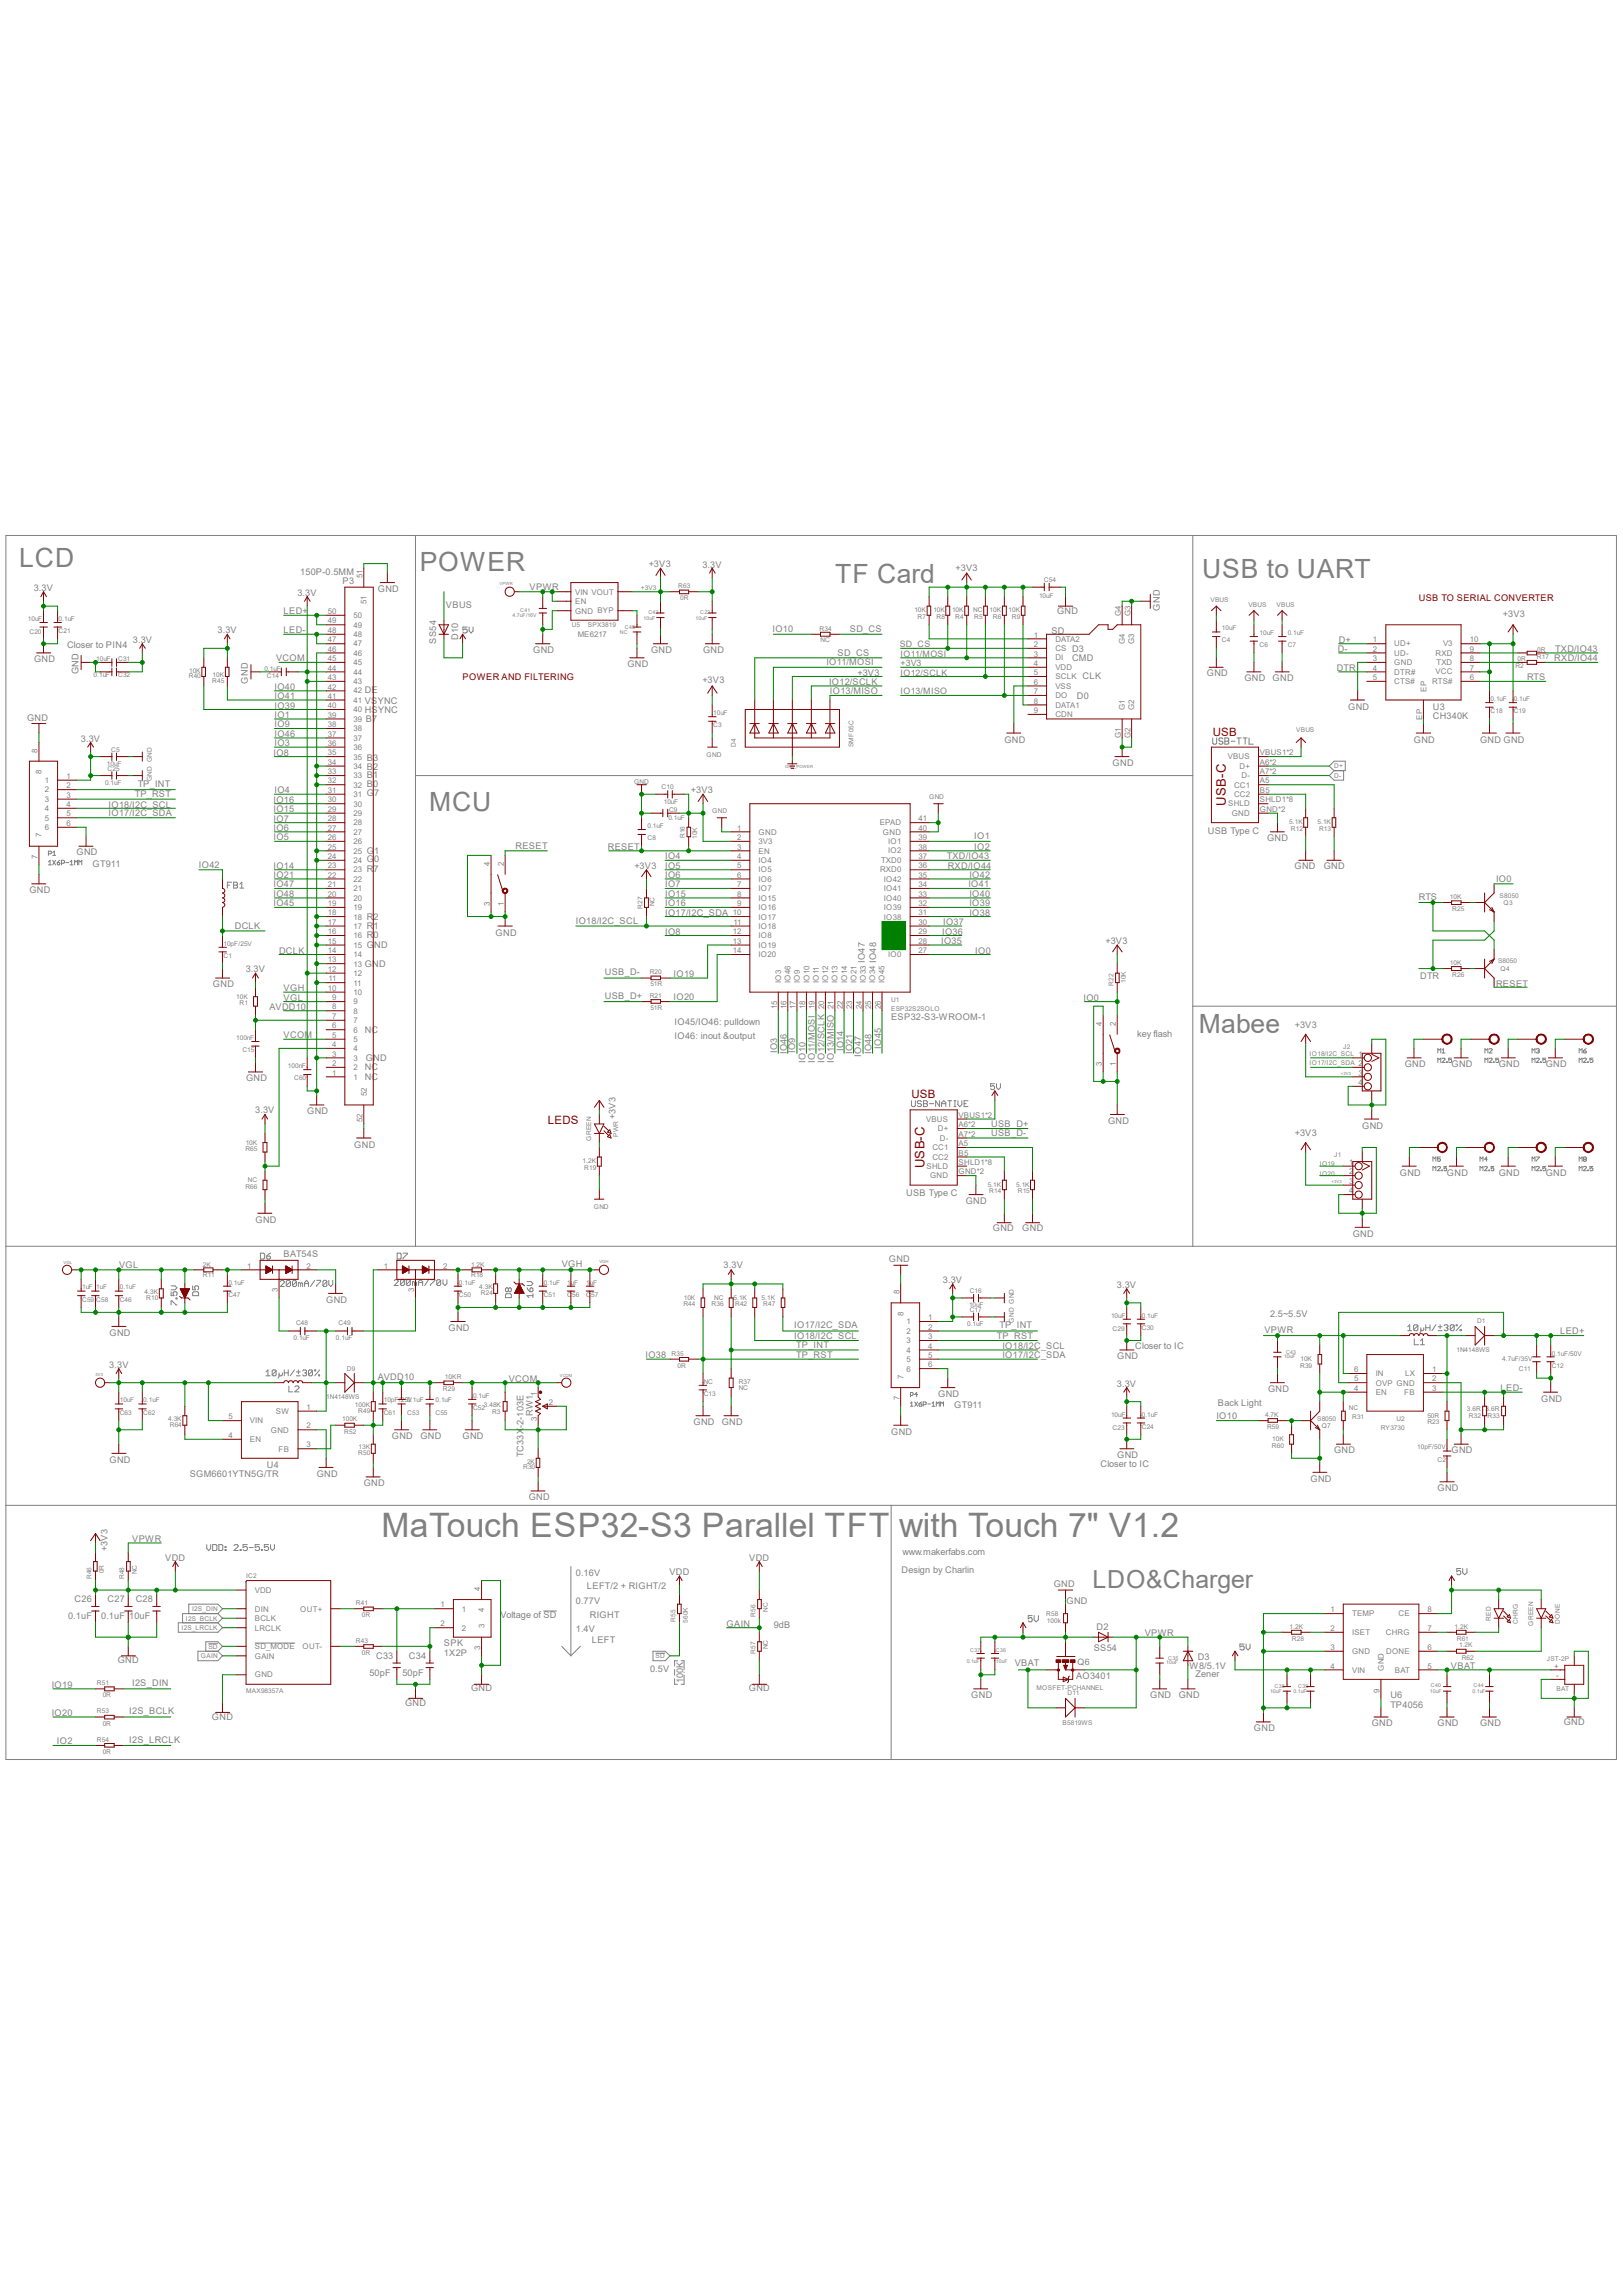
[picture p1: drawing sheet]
<svg xmlns="http://www.w3.org/2000/svg" width="210mm" height="297mm" viewBox="0 0 210 297" stroke-linecap="round" stroke-linejoin="round" font-family="sans-serif">
<defs><g id="words">
<text font-size="4.4" fill="#808080" x="49.4" y="199">MaTouch ESP32-S3 Parallel TFT with Touch 7&quot; V1.2</text>
<g font-size="3.4" fill="#808080">
<text x="2.5" y="73.3">LCD</text>
<text x="54.3" y="73.9">POWER</text>
<text x="108.1" y="75.4">TF Card</text>
<text x="155.6" y="74.8">USB to UART</text>
<text x="55.5" y="105">MCU</text>
<text x="155.1" y="133.7">Mabee</text>
</g>
<text font-size="3.2" fill="#808080" x="141.3" y="205.5">LDO&amp;Charger</text>
<g font-size="1.7" fill="#800000">
<text x="158.6" y="104.3" transform="rotate(-90 158.6 104.3)">USB-C</text>
<text x="119.6" y="151.2" transform="rotate(-90 119.6 151.2)">USB-C</text>
</g>
<g font-size="1.5" fill="#800000">
<text x="156.9" y="95.3">USB</text>
<text x="117.9" y="142.2">USB</text>
<text x="70.9" y="145.5">LEDS</text>
</g>
<g font-size="1.2" fill="#808080">
<text x="4.4" y="76.5">3.3V</text>
<text x="38.5" y="77.1">3.3V</text>
<text x="38.9" y="74.4">150P-0.5MM</text>
<text x="44.3" y="75.6">P3</text>
<text x="48.9" y="76.6">GND</text>
<text x="68.5" y="76.4">VPWR</text>
<text x="83.9" y="73.4">+3V3</text>
<text x="90.9" y="73.4">3.3V</text>
<text x="123.7" y="73.9">+3V3</text>
<text x="8.7" y="83.9">Closer to PIN4</text>
<text x="17.2" y="83.2">3.3V</text>
<text x="28.2" y="82">3.3V</text>
<text x="36.7" y="82">LED-</text>
<text x="36.7" y="79.5">LED+</text>
<text x="56.4" y="83.3" transform="rotate(-90 56.4 83.3)">SS54</text>
<text x="57.7" y="78.7">VBUS</text>
<text x="59.3" y="82.8" transform="rotate(-90 59.3 82.8)">D10</text>
<text x="99.9" y="81.8">IO10</text>
<text x="110" y="81.8">SD_CS</text>
<text x="136.1" y="82.1">SD</text>
<text x="136.8" y="79.4">GND</text>
<text x="150.1" y="79" transform="rotate(-90 150.1 79)">GND</text>
<text x="173.2" y="83.2">D+</text>
<text x="194.5" y="79.9">+3V3</text>
<text x="4.4" y="85.7">GND</text>
<text x="10.2" y="87.2" transform="rotate(-90 10.2 87.2)">GND</text>
<text x="32.1" y="88.5" transform="rotate(-90 32.1 88.5)">GND</text>
<text x="35.5" y="89.3">IO40</text>
<text x="35.7" y="85.6">VCOM</text>
<text x="47.2" y="89.7">DE</text>
<text x="69" y="84.5">GND</text>
<text x="81.2" y="86.4">GND</text>
<text x="84.2" y="84.5">GND</text>
<text x="90.9" y="88.4">+3V3</text>
<text x="91" y="84.5">GND</text>
<text x="106.9" y="86.1">IO11/MOSI</text>
<text x="107.3" y="88.6">IO12/SCLK</text>
<text x="107.4" y="89.9">IO13/MISO</text>
<text x="108.4" y="84.9">SD_CS</text>
<text x="111" y="87.5">+3V3</text>
<text x="138.7" y="84.4">D3</text>
<text x="138.7" y="85.6">CMD</text>
<text x="140.1" y="87.9">CLK</text>
<text x="156.2" y="87.5">GND</text>
<text x="161" y="88.2">GND</text>
<text x="164.7" y="88.2">GND</text>
<text x="173" y="86.8">DTR</text>
<text x="173.1" y="84.4">D-</text>
<text x="197.6" y="88.1">RTS</text>
<text x="201.1" y="85.6">RXD/IO44</text>
<text x="201.3" y="84.4">TXD/IO43</text>
<text x="3.5" y="93.3">GND</text>
<text x="10.5" y="96">3.3V</text>
<text x="35.5" y="95.4">IO46</text>
<text x="35.5" y="91.7">IO39</text>
<text x="35.5" y="94.1">IO9</text>
<text x="35.5" y="92.9">IO1</text>
<text x="35.5" y="90.5">IO41</text>
<text x="47.2" y="91.1">VSYNC</text>
<text x="47.2" y="92.3">HSYNC</text>
<text x="47.3" y="93.4">B7</text>
<text x="139.4" y="90.5">D0</text>
<text x="174.5" y="91.8">GND</text>
<text x="185.4" y="93">CH340K</text>
<text x="185.4" y="91.8">U3</text>
<text x="17.8" y="101.8">TP_INT</text>
<text x="35.4" y="97.8">IO8</text>
<text x="35.5" y="96.6">IO3</text>
<text x="47.5" y="99.6">B2</text>
<text x="47.5" y="98.4">B3</text>
<text x="47.5" y="100.7">B1</text>
<text x="47.5" y="101.8">B0</text>
<text x="130" y="96.1">GND</text>
<text x="144" y="99.1">GND</text>
<text x="183" y="96.1">GND</text>
<text x="191.5" y="96.1">GND GND</text>
<text x="14.1" y="105.6">IO17/I2C_SDA</text>
<text x="14.1" y="104.5">IO18/I2C_SCL</text>
<text x="17.4" y="103.2">TP_RST</text>
<text x="35.4" y="107.6">IO6</text>
<text x="35.4" y="106.3">IO7</text>
<text x="35.4" y="105.1">IO15</text>
<text x="35.4" y="103.9">IO16</text>
<text x="35.5" y="102.7">IO4</text>
<text x="47.5" y="103">G7</text>
<text x="89.4" y="102.7">+3V3</text>
<text x="156.3" y="107.9">USB Type C</text>
<text x="9.9" y="110.7">GND</text>
<text x="12" y="112.2">GT911</text>
<text x="25.7" y="112.3">IO42</text>
<text x="35.4" y="113.6">IO21</text>
<text x="35.4" y="112.4">IO14</text>
<text x="35.4" y="108.8">IO5</text>
<text x="47.5" y="110.5">G1</text>
<text x="47.5" y="111.6">G0</text>
<text x="47.5" y="112.9">R7</text>
<text x="66.7" y="109.8">RESET</text>
<text x="78.7" y="110">RESET</text>
<text x="82.1" y="112.4">+3V3</text>
<text x="86.1" y="113.6">IO6</text>
<text x="86.1" y="111.2">IO4</text>
<text x="86.1" y="112.4">IO5</text>
<text x="122.5" y="111.2">TXD/IO43</text>
<text x="122.6" y="112.4">RXD/IO44</text>
<text x="125.4" y="113.6">IO42</text>
<text x="126.1" y="108.6">IO1</text>
<text x="126.1" y="110">IO2</text>
<text x="164" y="108.9">GND</text>
<text x="167.5" y="112.4">GND</text>
<text x="171.3" y="112.4">GND</text>
<text x="3.8" y="115.6">GND</text>
<text x="35.4" y="117.3">IO45</text>
<text x="35.4" y="116.1">IO48</text>
<text x="35.4" y="114.9">IO47</text>
<text x="47.5" y="119">R2</text>
<text x="74.5" y="119.6">IO18/I2C_SCL</text>
<text x="86.1" y="114.9">IO7</text>
<text x="86.1" y="116.1">IO15</text>
<text x="86.1" y="117.3">IO16</text>
<text x="86.1" y="118.5">IO17/I2C_SDA</text>
<text x="122" y="119.7">IO37</text>
<text x="125.3" y="114.9">IO41</text>
<text x="125.4" y="116.1">IO40</text>
<text x="125.4" y="117.3">IO39</text>
<text x="125.4" y="118.5">IO38</text>
<text x="183.6" y="116.5">RTS</text>
<text x="193.6" y="114.1">IO0</text>
<text x="30.4" y="120.2">DCLK</text>
<text x="31.8" y="125.8">3.3V</text>
<text x="36.1" y="123.4">DCLK</text>
<text x="47.2" y="125.1">GND</text>
<text x="47.5" y="120.2">R1</text>
<text x="47.5" y="121.5">R0</text>
<text x="47.5" y="122.6">GND</text>
<text x="64.1" y="121.1">GND</text>
<text x="86.1" y="120.9">IO8</text>
<text x="111.9" y="124.6" transform="rotate(-90 111.9 124.6)">IO47</text>
<text x="113.4" y="124.6" transform="rotate(-90 113.4 124.6)">IO48</text>
<text x="121.8" y="122.2">IO35</text>
<text x="121.9" y="120.9">IO36</text>
<text x="126.2" y="123.4">IO0</text>
<text x="143" y="122.2">+3V3</text>
<text x="27.6" y="127.8">GND</text>
<text x="34.9" y="130.7">AVDD10</text>
<text x="36.7" y="128.3">VGH</text>
<text x="36.7" y="129.5">VGL</text>
<text x="78.3" y="126.2">USB_D-</text>
<text x="78.3" y="129.2">USB_D+</text>
<text x="87.2" y="126.4">IO19</text>
<text x="87.2" y="129.4">IO20</text>
<text x="140.2" y="129.5">IO0</text>
<text x="183.8" y="126.7">DTR</text>
<text x="193.6" y="127.7">RESET</text>
<text x="36.7" y="134.4">VCOM</text>
<text x="47.2" y="133.6">NC</text>
<text x="47.3" y="137.3">GND</text>
<text x="87.3" y="132.7">IO45/IO46: pulldown</text>
<text x="87.3" y="134.5">IO46: inout &amp;output</text>
<text x="100.6" y="136.3" transform="rotate(-90 100.6 136.3)">IO3</text>
<text x="101.8" y="136.4" transform="rotate(-90 101.8 136.4)">IO46</text>
<text x="102.9" y="136.3" transform="rotate(-90 102.9 136.3)">IO9</text>
<text x="104.2" y="137.5" transform="rotate(-90 104.2 137.5)">IO10</text>
<text x="105.5" y="137.5" transform="rotate(-90 105.5 137.5)">IO11/MOSI</text>
<text x="106.7" y="137.5" transform="rotate(-90 106.7 137.5)">IO12/SCLK</text>
<text x="107.9" y="137.5" transform="rotate(-90 107.9 137.5)">IO13/MISO</text>
<text x="109.1" y="136.1" transform="rotate(-90 109.1 136.1)">IO14</text>
<text x="110.3" y="136.4" transform="rotate(-90 110.3 136.4)">IO21</text>
<text x="111.4" y="136.8" transform="rotate(-90 111.4 136.8)">IO47</text>
<text x="112.8" y="136.4" transform="rotate(-90 112.8 136.4)">IO48</text>
<text x="114" y="135.7" transform="rotate(-90 114 135.7)">IO45</text>
<text x="115.3" y="132">ESP32-S3-WROOM-1</text>
<text x="147.2" y="134.2">key flash</text>
<text x="167.6" y="133">+3V3</text>
<text x="31.8" y="140">GND</text>
<text x="47.2" y="138.5">NC</text>
<text x="47.2" y="139.7">NC</text>
<text x="181.8" y="138.1">GND</text>
<text x="187.8" y="138.1">GND</text>
<text x="193.9" y="138.1">GND</text>
<text x="200" y="138.1">GND</text>
<text x="33" y="144.1">3.3V</text>
<text x="39.8" y="144.2">GND</text>
<text x="45.8" y="148.5">GND</text>
<text x="79.6" y="144.8" transform="rotate(-90 79.6 144.8)">+3V3</text>
<text x="128.3" y="147">USB_D-</text>
<text x="128.3" y="145.8">USB_D+</text>
<text x="143.4" y="145.5">GND</text>
<text x="167.6" y="147">+3V3</text>
<text x="176.3" y="146.1">GND</text>
<text x="117.3" y="154.8">USB Type C</text>
<text x="125" y="155.8">GND</text>
<text x="181.1" y="152.1">GND</text>
<text x="187.2" y="152.1">GND</text>
<text x="193.9" y="152.1">GND</text>
<text x="200" y="152.1">GND</text>
<text x="33.1" y="158.2">GND</text>
<text x="128.5" y="159.3">GND</text>
<text x="132.3" y="159.3">GND</text>
<text x="175" y="160.1">GND</text>
<text x="15.4" y="164.1">VGL</text>
<text x="36.7" y="162.6">BAT54S</text>
<text x="72.7" y="164">VGH</text>
<text x="93.6" y="164.1">3.3V</text>
<text x="115" y="163.4">GND</text>
<text x="122" y="166">3.3V</text>
<text x="144.5" y="166.7">3.3V</text>
<text x="14.2" y="172.9">GND</text>
<text x="42.2" y="168.6">GND</text>
<text x="58" y="172.3">GND</text>
<text x="102.8" y="171.9">IO17/I2C_SDA</text>
<text x="102.8" y="173.2">IO18/I2C_SCL</text>
<text x="129" y="173.2">TP_RST</text>
<text x="129.3" y="171.9">TP_INT</text>
<text x="163.6" y="172.5">VPWR</text>
<text x="164.3" y="170.4">2.5~5.5V</text>
<text x="201.9" y="172.6">LED+</text>
<text x="14.1" y="177">3.3V</text>
<text x="48.9" y="178.6">AVDD10</text>
<text x="65.8" y="178.9">VCOM</text>
<text x="83.5" y="175.8">IO38</text>
<text x="103" y="174.5">TP_INT</text>
<text x="103" y="175.7">TP_RST</text>
<text x="129.7" y="175.8">IO17/I2C_SDA</text>
<text x="129.7" y="174.6">IO18/I2C_SCL</text>
<text x="144.5" y="179.5">3.3V</text>
<text x="144.6" y="175.9">GND</text>
<text x="146.9" y="174.6">Closer to IC</text>
<text x="69" y="183.2" transform="rotate(-90 69 183.2)">RW1</text>
<text x="89.7" y="184.4">GND</text>
<text x="93.4" y="184.4">GND</text>
<text x="115.3" y="185.7">GND</text>
<text x="121.4" y="180.8">GND</text>
<text x="123.5" y="182.2">GT911</text>
<text x="157.4" y="183.6">IO10</text>
<text x="157.6" y="182">Back Light</text>
<text x="164.1" y="180.2">GND</text>
<text x="194.2" y="180">LED-</text>
<text x="199.4" y="181.4">GND</text>
<text x="14.2" y="189.3">GND</text>
<text x="24.6" y="191.1">SGM6601YTN5G/TR</text>
<text x="34.5" y="189.9">U4</text>
<text x="41" y="191.1">GND</text>
<text x="50.7" y="186.3">GND</text>
<text x="54.4" y="186.3">GND</text>
<text x="59.9" y="186.3">GND</text>
<text x="67.7" y="188.6" transform="rotate(-90 67.7 188.6)">TC33X-2-103E</text>
<text x="142.4" y="189.8">Closer to IC</text>
<text x="144.6" y="188.7">GND</text>
<text x="169.6" y="191.8">GND</text>
<text x="172.6" y="188.1">GND</text>
<text x="187.8" y="188.1">GND</text>
<text x="47.1" y="192.4">GND</text>
<text x="68.4" y="194.2">GND</text>
<text x="186" y="193">GND</text>
<text x="13.9" y="200.8" transform="rotate(-90 13.9 200.8)">+3V3</text>
<text x="17.1" y="199.6">VPWR</text>
<text x="21.4" y="202">VDD</text>
<text x="74.5" y="204">0.16V</text>
<text x="86.6" y="203.8">VDD</text>
<text x="96.9" y="202">VDD</text>
<text x="116.7" y="203.6">Design by Charlin</text>
<text x="116.8" y="201.3">www.makerfabs.com</text>
<text x="8.8" y="209.6">0.1uF</text>
<text x="9.7" y="207.3">C26</text>
<text x="13.1" y="209.6">0.1uF 10uF</text>
<text x="13.9" y="207.3">C27</text>
<text x="17.6" y="207.3">C28</text>
<text x="64.8" y="209.4">Voltage of SD</text>
<text x="74.5" y="207.6">0.77V</text>
<text x="75.9" y="205.7">LEFT/2 + RIGHT/2</text>
<text x="76.3" y="209.4">RIGHT</text>
<text x="136.4" y="205.4">GND</text>
<text x="138" y="207.6">GND</text>
<text x="15.2" y="215.3">GND</text>
<text x="48.7" y="214.7">C33</text>
<text x="52.9" y="214.7">C34</text>
<text x="57.4" y="214.3">1X2P</text>
<text x="57.4" y="213.1">SPK</text>
<text x="74.5" y="211.2">1.4V</text>
<text x="76.6" y="212.6">LEFT</text>
<text x="94" y="210.5">GAIN</text>
<text x="100.1" y="210.7">9dB</text>
<text x="131.3" y="215.6">VBAT</text>
<text x="141.5" y="213.7">SS54</text>
<text x="141.9" y="210.9">D2</text>
<text x="148.1" y="211.8">VPWR</text>
<text x="153.9" y="216">W8/5.1V</text>
<text x="155" y="214.9">D3</text>
<text x="6.7" y="218.4">IO19</text>
<text x="16.7" y="221.9">I2S_BCLK</text>
<text x="17.1" y="218.2">I2S_DIN</text>
<text x="47.8" y="216.9">50pF</text>
<text x="52.1" y="216.9">50pF</text>
<text x="52.4" y="220.8">GND</text>
<text x="61" y="218.9">GND</text>
<text x="84.1" y="216.4">0.5V</text>
<text x="88.4" y="217.8" transform="rotate(-90 88.4 217.8)">100K</text>
<text x="96.9" y="218.9">GND</text>
<text x="125.7" y="219.8">GND</text>
<text x="139.2" y="217.3">AO3401</text>
<text x="148.8" y="219.8">GND</text>
<text x="152.5" y="219.8">GND</text>
<text x="154.7" y="217.1">Zener</text>
<text x="179.9" y="221">TP4056</text>
<text x="179.9" y="219.8">U6</text>
<text x="187.7" y="216">VBAT</text>
<text x="6.7" y="222.1">IO20</text>
<text x="7.4" y="225.8">IO2</text>
<text x="16.7" y="225.5">I2S_LRCLK</text>
<text x="27.4" y="222.6">GND</text>
<text x="162.3" y="224.1">GND</text>
<text x="177.5" y="223.4">GND</text>
<text x="186" y="223.4">GND</text>
<text x="191.5" y="223.4">GND</text>
<text x="202.4" y="223.2">GND</text>
</g>
<g font-size="1.2" fill="#800000">
<text x="183.6" y="77.8">USB TO SERIAL CONVERTER</text>
<text x="59.9" y="88.1">POWER AND FILTERING</text>
</g>
<g font-size="1.1" fill="#808080">
<text x="116.4" y="83.8">SD_CS</text>
<text x="116.5" y="86.2">+3V3</text>
<text x="116.5" y="85">IO11/MOSI</text>
<text x="116.5" y="87.5">IO12/SCLK</text>
<text x="116.5" y="89.9">IO13/MISO</text>
<text x="139.4" y="215.5">Q6</text>
</g>
<g font-size="1" fill="#808080">
<text x="46.9" y="74.8" transform="rotate(-90 46.9 74.8)">51</text>
<text x="74.4" y="77">VIN VOUT</text>
<text x="42.4" y="83.1">47</text>
<text x="42.4" y="81.9">48</text>
<text x="42.4" y="80.7">49</text>
<text x="42.4" y="79.5">50</text>
<text x="45.8" y="83.7">47</text>
<text x="45.8" y="82.5">48</text>
<text x="45.8" y="81.2">49</text>
<text x="45.8" y="80">50</text>
<text x="47.4" y="78.2" transform="rotate(-90 47.4 78.2)">51</text>
<text x="74.4" y="79.4">GND BYP</text>
<text x="74.4" y="78.2">EN</text>
<text x="74.8" y="82.5">ME6217</text>
<text x="133.8" y="82.5">1</text>
<text x="133.8" y="83.7">2</text>
<text x="136.6" y="83.1">DATA2</text>
<text x="145" y="79.8" transform="rotate(-90 145 79.8)">G4</text>
<text x="145.5" y="83.4" transform="rotate(-90 145.5 83.4)">G4</text>
<text x="146.3" y="79.8" transform="rotate(-90 146.3 79.8)">G3</text>
<text x="146.8" y="83.4" transform="rotate(-90 146.8 83.4)">G3</text>
<text x="177.6" y="83.1">1</text>
<text x="180.4" y="83.7">UD+</text>
<text x="186.7" y="83.7">V3</text>
<text x="190.2" y="83.1">10</text>
<text x="42.4" y="89.2">42</text>
<text x="42.4" y="88">43</text>
<text x="42.4" y="86.8">44</text>
<text x="42.4" y="85.6">45</text>
<text x="42.4" y="84.3">46</text>
<text x="45.8" y="89.7">42</text>
<text x="45.8" y="88.5">43</text>
<text x="45.8" y="87.3">44</text>
<text x="45.8" y="86.1">45</text>
<text x="45.8" y="84.9">46</text>
<text x="133.8" y="85">3</text>
<text x="133.8" y="86.2">4</text>
<text x="133.8" y="87.4">5</text>
<text x="133.8" y="88.6">6</text>
<text x="133.8" y="89.8">7</text>
<text x="136.6" y="84.3">CS</text>
<text x="136.6" y="85.5">DI</text>
<text x="136.6" y="86.7">VDD</text>
<text x="136.6" y="87.9">SCLK</text>
<text x="136.6" y="89.2">VSS</text>
<text x="177.6" y="84.3">2</text>
<text x="177.6" y="85.6">3</text>
<text x="177.6" y="86.8">4</text>
<text x="177.6" y="88">5</text>
<text x="180.4" y="84.9">UD-</text>
<text x="180.4" y="86.1">GND</text>
<text x="180.4" y="87.3">DTR#</text>
<text x="180.4" y="88.5">CTS#</text>
<text x="184.6" y="89.5" transform="rotate(-90 184.6 89.5)">EP</text>
<text x="185.3" y="88.5">RTS#</text>
<text x="185.8" y="87.3">VCC</text>
<text x="185.8" y="84.9">RXD</text>
<text x="185.9" y="86.1">TXD</text>
<text x="190.2" y="88">6</text>
<text x="190.2" y="86.8">7</text>
<text x="190.2" y="85.6">8</text>
<text x="190.2" y="84.3">9</text>
<text x="42.4" y="95.3">37</text>
<text x="42.4" y="94.1">38</text>
<text x="42.4" y="92.9">39</text>
<text x="42.4" y="91.7">40</text>
<text x="42.4" y="90.4">41</text>
<text x="45.8" y="95.8">37</text>
<text x="45.8" y="94.6">38</text>
<text x="45.8" y="93.4">39</text>
<text x="45.8" y="92.2">40</text>
<text x="45.8" y="91">41</text>
<text x="133.8" y="91.1">8</text>
<text x="133.8" y="92.3">9</text>
<text x="136.6" y="90.4">DO</text>
<text x="136.6" y="91.6">DATA1</text>
<text x="136.6" y="92.8">CDN</text>
<text x="145" y="95.5" transform="rotate(-90 145 95.5)">G1</text>
<text x="145.5" y="91.9" transform="rotate(-90 145.5 91.9)">G1</text>
<text x="146.3" y="95.5" transform="rotate(-90 146.3 95.5)">G2</text>
<text x="146.8" y="91.9" transform="rotate(-90 146.8 91.9)">G2</text>
<text x="184" y="93.2" transform="rotate(-90 184 93.2)">EP</text>
<text x="4.9" y="97.4" transform="rotate(-90 4.9 97.4)">8</text>
<text x="5.4" y="100.2" transform="rotate(-90 5.4 100.2)">8</text>
<text x="5.8" y="101.3">1</text>
<text x="8.6" y="100.8">1</text>
<text x="42.4" y="101.4">32</text>
<text x="42.4" y="100.2">33</text>
<text x="42.4" y="99">34</text>
<text x="42.4" y="97.7">35</text>
<text x="42.4" y="96.5">36</text>
<text x="45.8" y="101.9">32</text>
<text x="45.8" y="100.7">33</text>
<text x="45.8" y="99.5">34</text>
<text x="45.8" y="98.3">35</text>
<text x="45.8" y="97.1">36</text>
<text x="158.9" y="98.3">VBUS</text>
<text x="159.7" y="101.9">CC1</text>
<text x="160.4" y="99.5">D+</text>
<text x="160.7" y="100.7">D-</text>
<text x="163" y="97.7">VBUS1*2</text>
<text x="163" y="101.4">A5</text>
<text x="163" y="99">A6*2</text>
<text x="163" y="100.2">A7*2</text>
<text x="5.8" y="102.5">2</text>
<text x="5.8" y="103.8">3</text>
<text x="5.8" y="105">4</text>
<text x="5.8" y="106.2">5</text>
<text x="5.8" y="107.4">6</text>
<text x="8.6" y="102">2</text>
<text x="8.6" y="103.3">3</text>
<text x="8.6" y="104.4">4</text>
<text x="8.6" y="105.7">5</text>
<text x="8.6" y="106.9">6</text>
<text x="42.4" y="107.5">27</text>
<text x="42.4" y="106.3">28</text>
<text x="42.4" y="105.1">29</text>
<text x="42.4" y="103.8">30</text>
<text x="42.4" y="102.6">31</text>
<text x="45.8" y="106.8">28</text>
<text x="45.8" y="105.6">29</text>
<text x="45.8" y="104.4">30</text>
<text x="45.8" y="103.2">31</text>
<text x="95.4" y="107.5">1</text>
<text x="113.8" y="106.8">EPAD</text>
<text x="118.9" y="107.5">40</text>
<text x="118.9" y="106.3">41</text>
<text x="158.9" y="104.4">SHLD</text>
<text x="159.4" y="105.6">GND</text>
<text x="159.7" y="103.2">CC2</text>
<text x="163" y="105.1">GND*2</text>
<text x="163" y="102.6">B5</text>
<text x="163" y="103.8">SHLD1*8</text>
<text x="4.9" y="111.2" transform="rotate(-90 4.9 111.2)">7</text>
<text x="5.4" y="108.4" transform="rotate(-90 5.4 108.4)">7</text>
<text x="42.4" y="113.6">22</text>
<text x="42.4" y="112.4">23</text>
<text x="42.4" y="111.2">24</text>
<text x="42.4" y="109.9">25</text>
<text x="42.4" y="108.7">26</text>
<text x="45.8" y="112.9">23</text>
<text x="45.8" y="111.7">24</text>
<text x="45.8" y="110.5">25</text>
<text x="45.8" y="109.3">26</text>
<text x="45.8" y="108">27</text>
<text x="63.4" y="112" transform="rotate(-90 63.4 112)">4</text>
<text x="65.2" y="112" transform="rotate(-90 65.2 112)">2</text>
<text x="95.4" y="108.7">2</text>
<text x="95.4" y="109.9">3</text>
<text x="95.4" y="111.2">4</text>
<text x="95.4" y="112.4">5</text>
<text x="95.4" y="113.6">6</text>
<text x="98.2" y="108">GND</text>
<text x="98.2" y="109.3">3V3</text>
<text x="98.2" y="110.5">EN</text>
<text x="98.2" y="111.7">IO4</text>
<text x="98.2" y="112.9">IO5</text>
<text x="113.9" y="112.9">RXD0</text>
<text x="114" y="111.7">TXD0</text>
<text x="114.3" y="108">GND</text>
<text x="114.9" y="109.3">IO1</text>
<text x="114.9" y="110.4">IO2</text>
<text x="118.9" y="113.6">35</text>
<text x="118.9" y="112.4">36</text>
<text x="118.9" y="111.2">37</text>
<text x="118.9" y="108.7">39</text>
<text x="118.9" y="109.9">38</text>
<text x="42.4" y="119.7">17</text>
<text x="42.4" y="118.4">18</text>
<text x="42.4" y="117.3">19</text>
<text x="42.4" y="116">20</text>
<text x="42.4" y="114.8">21</text>
<text x="45.8" y="119">18</text>
<text x="45.8" y="117.8">19</text>
<text x="45.8" y="116.6">20</text>
<text x="45.8" y="115.4">21</text>
<text x="45.8" y="114.1">22</text>
<text x="63.4" y="117.3" transform="rotate(-90 63.4 117.3)">3</text>
<text x="65.2" y="117.3" transform="rotate(-90 65.2 117.3)">1</text>
<text x="94.8" y="118.4">10</text>
<text x="94.9" y="119.7">11</text>
<text x="95.4" y="114.8">7</text>
<text x="95.4" y="116">8</text>
<text x="95.4" y="117.3">9</text>
<text x="98.2" y="114.1">IO6</text>
<text x="98.2" y="115.4">IO7</text>
<text x="98.2" y="116.6">IO15</text>
<text x="98.2" y="117.8">IO16</text>
<text x="98.2" y="119">IO17</text>
<text x="114.4" y="119">IO38</text>
<text x="114.4" y="117.8">IO39</text>
<text x="114.4" y="116.5">IO40</text>
<text x="114.4" y="115.4">IO41</text>
<text x="114.4" y="114.1">IO42</text>
<text x="118.9" y="119.7">30</text>
<text x="118.9" y="118.4">31</text>
<text x="118.9" y="117.3">32</text>
<text x="118.9" y="116">33</text>
<text x="118.9" y="114.8">34</text>
<text x="42.4" y="125.8">12</text>
<text x="42.4" y="124.5">13</text>
<text x="42.4" y="123.4">14</text>
<text x="42.4" y="122.1">15</text>
<text x="42.4" y="120.9">16</text>
<text x="45.8" y="125.1">13</text>
<text x="45.8" y="123.9">14</text>
<text x="45.8" y="122.6">15</text>
<text x="45.8" y="121.5">16</text>
<text x="45.8" y="120.2">17</text>
<text x="94.8" y="120.9">12</text>
<text x="94.8" y="122.1">13</text>
<text x="94.8" y="123.4">14</text>
<text x="98.2" y="120.2">IO18</text>
<text x="98.2" y="121.5">IO8</text>
<text x="98.2" y="122.6">IO19</text>
<text x="98.2" y="123.9">IO20</text>
<text x="114.9" y="123.9">IO0</text>
<text x="118.9" y="123.4">27</text>
<text x="118.9" y="122.1">28</text>
<text x="118.9" y="120.9">29</text>
<text x="42.4" y="128.2">10</text>
<text x="42.5" y="127">11</text>
<text x="43" y="131.9">7</text>
<text x="43" y="130.6">8</text>
<text x="43" y="129.5">9</text>
<text x="45.8" y="131.2">8</text>
<text x="45.8" y="130">9</text>
<text x="45.8" y="128.7">10</text>
<text x="45.8" y="127.6">11</text>
<text x="45.8" y="126.3">12</text>
<text x="100.5" y="130.6" transform="rotate(-90 100.5 130.6)">15</text>
<text x="101.1" y="127.3" transform="rotate(-90 101.1 127.3)">IO3</text>
<text x="101.8" y="130.6" transform="rotate(-90 101.8 130.6)">16</text>
<text x="102.3" y="127.3" transform="rotate(-90 102.3 127.3)">IO46</text>
<text x="103" y="130.6" transform="rotate(-90 103 130.6)">17</text>
<text x="103.5" y="127.3" transform="rotate(-90 103.5 127.3)">IO9</text>
<text x="104.2" y="130.6" transform="rotate(-90 104.2 130.6)">18</text>
<text x="104.7" y="127.3" transform="rotate(-90 104.7 127.3)">IO10</text>
<text x="105.4" y="130.6" transform="rotate(-90 105.4 130.6)">19</text>
<text x="106" y="127.3" transform="rotate(-90 106 127.3)">IO11</text>
<text x="106.6" y="130.6" transform="rotate(-90 106.6 130.6)">20</text>
<text x="107.1" y="127.3" transform="rotate(-90 107.1 127.3)">IO12</text>
<text x="107.9" y="130.6" transform="rotate(-90 107.9 130.6)">21</text>
<text x="108.4" y="127.3" transform="rotate(-90 108.4 127.3)">IO13</text>
<text x="109.1" y="130.6" transform="rotate(-90 109.1 130.6)">22</text>
<text x="109.6" y="127.3" transform="rotate(-90 109.6 127.3)">IO14</text>
<text x="110.3" y="130.6" transform="rotate(-90 110.3 130.6)">23</text>
<text x="110.8" y="127.3" transform="rotate(-90 110.8 127.3)">IO21</text>
<text x="111.5" y="130.6" transform="rotate(-90 111.5 130.6)">24</text>
<text x="112.1" y="127.3" transform="rotate(-90 112.1 127.3)">IO33</text>
<text x="112.7" y="130.6" transform="rotate(-90 112.7 130.6)">25</text>
<text x="113.2" y="127.3" transform="rotate(-90 113.2 127.3)">IO34</text>
<text x="114" y="130.6" transform="rotate(-90 114 130.6)">26</text>
<text x="114.5" y="127.3" transform="rotate(-90 114.5 127.3)">IO45</text>
<text x="43" y="138">2</text>
<text x="43" y="136.7">3</text>
<text x="43" y="135.5">4</text>
<text x="43" y="134.3">5</text>
<text x="43" y="133.1">6</text>
<text x="45.8" y="137.3">3</text>
<text x="45.8" y="136.1">4</text>
<text x="45.8" y="134.8">5</text>
<text x="45.8" y="133.6">6</text>
<text x="45.8" y="132.4">7</text>
<text x="142.6" y="138" transform="rotate(-90 142.6 138)">3</text>
<text x="142.6" y="132.8" transform="rotate(-90 142.6 132.8)">4</text>
<text x="144.4" y="138" transform="rotate(-90 144.4 138)">1</text>
<text x="144.4" y="132.8" transform="rotate(-90 144.4 132.8)">2</text>
<text x="175.8" y="136.7">1</text>
<text x="175.8" y="138">2</text>
<text x="43" y="139.2">1</text>
<text x="45.8" y="139.7">1</text>
<text x="45.8" y="138.5">2</text>
<text x="47.5" y="141.9" transform="rotate(-90 47.5 141.9)">52</text>
<text x="175.8" y="139.2">3</text>
<text x="175.8" y="140.4">4</text>
<text x="46.9" y="145.2" transform="rotate(-90 46.9 145.2)">52</text>
<text x="119.8" y="145.2">VBUS</text>
<text x="120.6" y="148.8">CC1</text>
<text x="121.4" y="146.4">D+</text>
<text x="121.6" y="147.6">D-</text>
<text x="124" y="144.7">VBUS1*2</text>
<text x="124" y="148.3">A5</text>
<text x="124" y="145.9">A6*2</text>
<text x="124" y="147.1">A7*2</text>
<text x="124" y="149.6">B5</text>
<text x="119.9" y="151.3">SHLD</text>
<text x="120.4" y="152.5">GND</text>
<text x="120.6" y="150.1">CC2</text>
<text x="124" y="152">GND*2</text>
<text x="124" y="150.7">SHLD1*8</text>
<text x="174.6" y="150.7">1</text>
<text x="174.6" y="152">2</text>
<text x="174.6" y="153.2">3</text>
<text x="174.6" y="154.4">4</text>
<text x="32" y="164.2">1</text>
<text x="35.9" y="167.2" transform="rotate(-90 35.9 167.2)">3</text>
<text x="39.7" y="164.2">2</text>
<text x="49.7" y="164.2">1</text>
<text x="53.6" y="167.2" transform="rotate(-90 53.6 167.2)">3</text>
<text x="57.4" y="164.2">2</text>
<text x="116.4" y="167.5" transform="rotate(-90 116.4 167.5)">8</text>
<text x="116.9" y="170.3" transform="rotate(-90 116.9 170.3)">8</text>
<text x="117.3" y="171.4">1</text>
<text x="117.3" y="172.6">2</text>
<text x="117.3" y="173.8">3</text>
<text x="120.1" y="170.9">1</text>
<text x="120.1" y="172.1">2</text>
<text x="120.1" y="173.3">3</text>
<text x="116.9" y="178.4" transform="rotate(-90 116.9 178.4)">7</text>
<text x="117.3" y="175">4</text>
<text x="117.3" y="176.3">5</text>
<text x="117.3" y="177.5">6</text>
<text x="120.1" y="174.5">4</text>
<text x="120.1" y="175.7">5</text>
<text x="120.1" y="177">6</text>
<text x="175.2" y="178.8">5</text>
<text x="175.2" y="177.6">6</text>
<text x="178" y="179.3">OVP GND</text>
<text x="178" y="178.1">IN</text>
<text x="181.8" y="178.1">LX</text>
<text x="185.3" y="177.6">1</text>
<text x="185.3" y="178.8">2</text>
<text x="29.5" y="183.7">5</text>
<text x="32.3" y="184.2">VIN</text>
<text x="35.1" y="185.4">GND</text>
<text x="35.7" y="183">SW</text>
<text x="39.7" y="182.5">1</text>
<text x="39.7" y="184.9">2</text>
<text x="69.5" y="183.9" transform="rotate(-90 69.5 183.9)">3</text>
<text x="69.5" y="180.6" transform="rotate(-90 69.5 180.6)">1</text>
<text x="71" y="181.8">2</text>
<text x="116.4" y="181.2" transform="rotate(-90 116.4 181.2)">7</text>
<text x="175.2" y="180">4</text>
<text x="178" y="180.6">EN</text>
<text x="181.7" y="180.6">FB</text>
<text x="185.3" y="180">3</text>
<text x="29.5" y="186.1">4</text>
<text x="32.3" y="186.6">EN</text>
<text x="36" y="187.9">FB</text>
<text x="39.7" y="187.3">3</text>
<text x="33" y="206.1">VDD</text>
<text x="33" y="208.6">DIN</text>
<text x="33" y="209.8">BCLK</text>
<text x="38.9" y="208.6">OUT+</text>
<text x="57" y="208">1</text>
<text x="59.8" y="208.6">1</text>
<text x="62.1" y="205.9" transform="rotate(-90 62.1 205.9)">4</text>
<text x="62.7" y="208.7" transform="rotate(-90 62.7 208.7)">4</text>
<text x="172.2" y="208.7">1</text>
<text x="175" y="209.2">TEMP</text>
<text x="181" y="209.2">CE</text>
<text x="184.7" y="208.7">8</text>
<text x="33" y="211">LRCLK</text>
<text x="33" y="213.4">SD_MODE</text>
<text x="33" y="214.7">GAIN</text>
<text x="39.2" y="213.4">OUT-</text>
<text x="57" y="210.5">2</text>
<text x="59.8" y="211">2</text>
<text x="62.1" y="213.5" transform="rotate(-90 62.1 213.5)">3</text>
<text x="62.7" y="210.7" transform="rotate(-90 62.7 210.7)">3</text>
<text x="172.2" y="211.1">2</text>
<text x="172.2" y="213.5">3</text>
<text x="172.2" y="215.9">4</text>
<text x="175" y="211.6">ISET</text>
<text x="175" y="214">GND</text>
<text x="179.3" y="211.6">CHRG</text>
<text x="179.4" y="214">DONE</text>
<text x="184.7" y="215.9">5</text>
<text x="184.7" y="213.5">6</text>
<text x="184.7" y="211.1">7</text>
<text x="201.1" y="215.9">+</text>
<text x="33" y="217.1">GND</text>
<text x="175" y="216.5">VIN</text>
<text x="178.5" y="219" transform="rotate(-90 178.5 219)">9</text>
<text x="179.1" y="216.2" transform="rotate(-90 179.1 216.2)">GND</text>
<text x="180.5" y="216.5">BAT</text>
<text x="201.4" y="217.2">-</text>
</g>
<g font-size=".8" fill="#808080">
<text x="82.9" y="76.4">+3V3</text>
<text x="87.8" y="76.1">R63</text>
<text x="88" y="77.7">0R</text>
<text x="134.5" y="77.3">10uF</text>
<text x="135.1" y="75.3">C54</text>
<text x="156.6" y="77.9">VBUS</text>
<text x="3.6" y="80.3">10uF</text>
<text x="3.8" y="82.1">C20</text>
<text x="7.6" y="80.3">0.1uF</text>
<text x="7.6" y="82">C21</text>
<text x="74" y="81.1">U5</text>
<text x="76.1" y="81.1">SPX3819</text>
<text x="106" y="81.7">R34</text>
<text x="106.2" y="83.1">NC</text>
<text x="118.3" y="79.2">10K</text>
<text x="118.7" y="80.1">R7</text>
<text x="120.8" y="79.2">10K</text>
<text x="121.2" y="80.1">R8</text>
<text x="123.2" y="79.2">10K</text>
<text x="123.6" y="80.1">R4</text>
<text x="125.9" y="79.2">NC</text>
<text x="126.1" y="80.1">R5</text>
<text x="128.1" y="79.2">10K</text>
<text x="128.5" y="80.1">R6</text>
<text x="130.5" y="79.2">10K</text>
<text x="130.9" y="80.1">R9</text>
<text x="158.1" y="81.6">10uF</text>
<text x="158.1" y="83.1">C4</text>
<text x="161.5" y="78.5">VBUS</text>
<text x="163" y="82.2">10uF</text>
<text x="163" y="83.8">C6</text>
<text x="165.2" y="78.5">VBUS</text>
<text x="166.6" y="82.2">0.1uF</text>
<text x="166.6" y="83.8">C7</text>
<text x="12.1" y="87.7">0.1uF</text>
<text x="12.4" y="85.6">10uF</text>
<text x="15.3" y="85.6">C31</text>
<text x="15.3" y="87.7">C32</text>
<text x="24.4" y="87.8">R40</text>
<text x="24.5" y="87.1">10K</text>
<text x="27.5" y="88.4">R45</text>
<text x="27.5" y="87.7">10K</text>
<text x="34.2" y="86.8">0.1uF</text>
<text x="34.5" y="87.8">C14</text>
<text x="196.1" y="86.5">R2</text>
<text x="196.4" y="85.6">0R</text>
<text x="198.9" y="85.3">R17</text>
<text x="198.9" y="84.4">0R</text>
<text x="92.3" y="92.5">10uF</text>
<text x="92.3" y="94.1">C3</text>
<text x="167.7" y="94.7">VBUS</text>
<text x="192.9" y="90.7">0.1uF</text>
<text x="192.9" y="92.3">C18</text>
<text x="195.9" y="90.7">0.1uF</text>
<text x="195.9" y="92.3">C19</text>
<text x="13.6" y="101.6">0.1uF</text>
<text x="13.8" y="99.1">10uF</text>
<text x="13.9" y="99.7">C25</text>
<text x="14.4" y="97.3">C5</text>
<text x="19.6" y="101.1" transform="rotate(-90 19.6 101.1)">GND GND</text>
<text x="82" y="101.4">GND</text>
<text x="91.4" y="97.9">GND</text>
<text x="95.2" y="96.7" transform="rotate(-90 95.2 96.7)">D4</text>
<text x="110.5" y="96.7" transform="rotate(-90 110.5 96.7)">SMF05C</text>
<text x="172.6" y="99.4">D+</text>
<text x="172.6" y="100.7">D-</text>
<text x="83.8" y="107.2">0.1uF</text>
<text x="85.6" y="102.1">C10</text>
<text x="85.9" y="104">10uF</text>
<text x="86.5" y="106.1">0.1uF</text>
<text x="86.6" y="105.1">C9</text>
<text x="92.2" y="105.2">GND</text>
<text x="120.2" y="103.4">GND</text>
<text x="166.8" y="106.7">5.1K</text>
<text x="167" y="107.5">R12</text>
<text x="170.5" y="106.7">5.1K</text>
<text x="170.7" y="107.5">R13</text>
<text x="83.8" y="108.8">C8</text>
<text x="88.6" y="108.5" transform="rotate(-90 88.6 108.5)">R16</text>
<text x="90.2" y="108.6" transform="rotate(-90 90.2 108.6)">10K</text>
<text x="83.1" y="117.6" transform="rotate(-90 83.1 117.6)">R27</text>
<text x="84.7" y="117.3" transform="rotate(-90 84.7 117.3)">NC</text>
<text x="187.6" y="116.3">10K</text>
<text x="187.9" y="117.9">R25</text>
<text x="194.1" y="116.2">S8050</text>
<text x="194.6" y="117.1">Q3</text>
<text x="28.9" y="122.4">10pF/25V</text>
<text x="28.9" y="124">C1</text>
<text x="187.6" y="124.8">10K</text>
<text x="193.8" y="124.6">S8050</text>
<text x="194.2" y="125.6">Q4</text>
<text x="30.6" y="129.2">10K</text>
<text x="31" y="130.1">R1</text>
<text x="84.1" y="126.1">R20</text>
<text x="84.1" y="129.1">R21</text>
<text x="84.2" y="127.6">51R</text>
<text x="84.2" y="130.7">51R</text>
<text x="115.3" y="130.8">ESP32S2SOLO</text>
<text x="115.3" y="129.6">U1</text>
<text x="144.1" y="127.6" transform="rotate(-90 144.1 127.6)">R22</text>
<text x="145.7" y="127.2" transform="rotate(-90 145.7 127.2)">10K</text>
<text x="187.9" y="126.4">R26</text>
<text x="30.6" y="134.6">100nF</text>
<text x="31.4" y="136.2">C15</text>
<text x="169.5" y="137.9">IO17/I2C_SDA</text>
<text x="169.5" y="136.7">IO18/I2C_SCL</text>
<text x="173.8" y="135.7">J2</text>
<text x="37.3" y="138.3">100nF</text>
<text x="38.1" y="139.8">C60</text>
<text x="31.7" y="149">R65</text>
<text x="31.8" y="148.1">10K</text>
<text x="76.5" y="147.6" transform="rotate(-90 76.5 147.6)">GREEN</text>
<text x="80" y="147.1" transform="rotate(-90 80 147.1)">PWR</text>
<text x="172.6" y="149.7">J1</text>
<text x="31.7" y="153.8">R66</text>
<text x="32.1" y="153">NC</text>
<text x="75.4" y="150.5">1.2K</text>
<text x="75.6" y="151.4">R19</text>
<text x="127.8" y="153.6">5.1K</text>
<text x="128" y="154.4">R14</text>
<text x="131.5" y="153.6">5.1K</text>
<text x="131.7" y="154.4">R15</text>
<text x="170.8" y="150.9">IO19</text>
<text x="170.8" y="152.1">IO20</text>
<text x="76.8" y="156.4">GND</text>
<text x="10.6" y="166.9">1uF 1uF</text>
<text x="15.5" y="166.9">0.1uF</text>
<text x="18.7" y="167.5">4.3K</text>
<text x="26.2" y="164">2K</text>
<text x="26.2" y="165.3">R11</text>
<text x="29.5" y="166.3">0.1uF</text>
<text x="29.5" y="167.9">C47</text>
<text x="59.4" y="166.3">0.1uF</text>
<text x="59.4" y="167.9">C50</text>
<text x="61" y="164">1.2K</text>
<text x="61" y="165.3">R18</text>
<text x="62" y="166.9">4.3K</text>
<text x="62.2" y="167.6">R24</text>
<text x="70.4" y="166.3">0.1uF</text>
<text x="70.4" y="167.9">C51</text>
<text x="73.4" y="166.3">1uF</text>
<text x="73.4" y="167.9">C56</text>
<text x="75.9" y="166.3">1uF</text>
<text x="75.9" y="167.9">C57</text>
<text x="125.5" y="167.4">C16</text>
<text x="10.6" y="168.4">C59 C58</text>
<text x="15.5" y="168.4">C46</text>
<text x="18.9" y="168.2">R10</text>
<text x="38" y="173.5">0.1uF</text>
<text x="38.3" y="171.5">C48</text>
<text x="43.5" y="173.5">0.1uF</text>
<text x="43.8" y="171.5">C49</text>
<text x="88.4" y="169.1">R44</text>
<text x="88.5" y="168.2">10K</text>
<text x="92.1" y="169.1">R36</text>
<text x="92.4" y="168.2">NC</text>
<text x="94.9" y="168.2">5.1K</text>
<text x="95.1" y="169.1">R42</text>
<text x="98.6" y="168.2">5.1K</text>
<text x="98.8" y="169.1">R47</text>
<text x="125.1" y="171.7">0.1uF</text>
<text x="125.4" y="169.2">10uF</text>
<text x="125.5" y="169.8">C17</text>
<text x="131.2" y="171.2" transform="rotate(-90 131.2 171.2)">GND GND</text>
<text x="143.8" y="170.5">10uF</text>
<text x="144" y="172.3">C29</text>
<text x="147.7" y="170.5">0.1uF</text>
<text x="147.7" y="172.1">C30</text>
<text x="191.1" y="171.3">D1</text>
<text x="44.9" y="177.4">D9</text>
<text x="57.6" y="178.5">10KR</text>
<text x="86.9" y="175.4">R35</text>
<text x="87.7" y="177">0R</text>
<text x="91.1" y="179.1">NC</text>
<text x="95.6" y="179.9">NC</text>
<text x="95.6" y="179.1">R37</text>
<text x="168.2" y="177">R39</text>
<text x="168.3" y="176.1">10K</text>
<text x="188.5" y="174.9">1N4148WS</text>
<text x="194.4" y="176.1">4.7uF/35V</text>
<text x="196.6" y="177.4">C11</text>
<text x="200.8" y="175.4">0.1uF/50V</text>
<text x="200.8" y="177">C12</text>
<text x="15.5" y="181.5">10uF</text>
<text x="15.5" y="183.1">C63</text>
<text x="18.5" y="181.5">0.1uF</text>
<text x="18.5" y="183.1">C62</text>
<text x="21.8" y="183.9">4.3K</text>
<text x="22" y="184.7">R64</text>
<text x="42.2" y="181">1N4148WS</text>
<text x="44.3" y="183.9">100K</text>
<text x="44.5" y="185.5">R52</text>
<text x="45.9" y="182.1">100K</text>
<text x="46.4" y="182.8">R49</text>
<text x="49.7" y="181.5">10pF/25V</text>
<text x="49.7" y="183.1">C61</text>
<text x="52.7" y="181.5">0.1uF</text>
<text x="52.7" y="183.1">C53</text>
<text x="56.3" y="181.5">0.1uF</text>
<text x="56.3" y="183.1">C55</text>
<text x="57.3" y="180">R29</text>
<text x="61.2" y="180.9">0.1uF</text>
<text x="61.2" y="182.5">C52</text>
<text x="62.6" y="182.1">3.48K</text>
<text x="63.7" y="183">R3</text>
<text x="91.1" y="180.6">C13</text>
<text x="143.8" y="183.3">10uF</text>
<text x="144" y="185">C23</text>
<text x="147.7" y="183.3">0.1uF</text>
<text x="147.7" y="184.9">C24</text>
<text x="163.7" y="183.3">4.7K</text>
<text x="164" y="184.9">R59</text>
<text x="170.4" y="183.9">S8050</text>
<text x="171" y="184.7">Q7</text>
<text x="174.5" y="182.5">NC</text>
<text x="175" y="183.7">R31</text>
<text x="178.7" y="185">RY3730</text>
<text x="180.7" y="183.9">U2</text>
<text x="184.7" y="183.5">50R</text>
<text x="184.7" y="184.3">R23</text>
<text x="189.8" y="182.6">3.6R</text>
<text x="190.1" y="183.5">R32</text>
<text x="192.2" y="182.6">3.6R</text>
<text x="192.5" y="183.5">R33</text>
<text x="46.4" y="188.3">R50</text>
<text x="46.4" y="187.6">13K</text>
<text x="67.7" y="190.2">R30</text>
<text x="68.2" y="189.4">2K</text>
<text x="164.6" y="187.4">R60</text>
<text x="164.6" y="186.5">10K</text>
<text x="183.4" y="187.6">10pF/50V</text>
<text x="186" y="189.2">C2</text>
<text x="13.4" y="203.6" transform="rotate(-90 13.4 203.6)">0R</text>
<text x="17.7" y="203.7" transform="rotate(-90 17.7 203.7)">NC</text>
<text x="11.9" y="204.4" transform="rotate(-90 11.9 204.4)">R46</text>
<text x="16.1" y="204.4" transform="rotate(-90 16.1 204.4)">R48</text>
<text x="24" y="209.7">I2S_BCLK</text>
<text x="24.8" y="208.5">I2S_DIN</text>
<text x="31.8" y="204.2">IC2</text>
<text x="46.1" y="207.7">R41</text>
<text x="46.8" y="209.3">0R</text>
<text x="87.4" y="209.9" transform="rotate(-90 87.4 209.9)">R55</text>
<text x="89" y="210" transform="rotate(-90 89 210)">560K</text>
<text x="97.8" y="209.2" transform="rotate(-90 97.8 209.2)">R56</text>
<text x="99.4" y="208.6" transform="rotate(-90 99.4 208.6)">NC</text>
<text x="135.4" y="209.2">R58</text>
<text x="192.9" y="209.8" transform="rotate(-90 192.9 209.8)">RED</text>
<text x="23.5" y="210.9">I2S_LRCLK</text>
<text x="26" y="214.6">GAIN</text>
<text x="27" y="213.4">SD</text>
<text x="46.1" y="212.6">R43</text>
<text x="46.8" y="214.2">0R</text>
<text x="84.8" y="214.6">SD</text>
<text x="97.8" y="214" transform="rotate(-90 97.8 214)">R57</text>
<text x="99.4" y="213.5" transform="rotate(-90 99.4 213.5)">NC</text>
<text x="135.5" y="210">100k</text>
<text x="166.9" y="210.8">1.2K</text>
<text x="167.2" y="212.3">R28</text>
<text x="188.2" y="210.8">1.2K</text>
<text x="188.5" y="212.3">R61</text>
<text x="188.8" y="213.2">1.2K</text>
<text x="189.1" y="214.8">R62</text>
<text x="196.4" y="210.2" transform="rotate(-90 196.4 210.2)">CHRG</text>
<text x="198.4" y="210.4" transform="rotate(-90 198.4 210.4)">GREEN</text>
<text x="200.2" y="214.9">JST-2P</text>
<text x="201.9" y="210.1" transform="rotate(-90 201.9 210.1)">DONE</text>
<text x="12.5" y="218.1">R51</text>
<text x="12.5" y="221.7">R53</text>
<text x="13.3" y="219.7">0R</text>
<text x="31.8" y="219.2">MAX98357A</text>
<text x="134.1" y="218.7">MOSFET-PCHANNEL</text>
<text x="138.1" y="219.4">D11</text>
<text x="201.4" y="218.8">BAT</text>
<text x="12.5" y="225.4">R54</text>
<text x="13.3" y="223.3">0R</text>
<text x="13.3" y="226.9">0R</text>
<text x="137.5" y="223.2">B5819WS</text>
</g>
<g font-size=".7" fill="#808080">
<text x="66.3" y="79.9">4.7uF/16V</text>
<text x="67.3" y="79.2">C41</text>
<text x="80.2" y="82.1">NC</text>
<text x="80.9" y="81.4">C45</text>
<text x="83.3" y="80.3">10uF</text>
<text x="83.9" y="79.5">C42</text>
<text x="90" y="80.3">10uF</text>
<text x="90.6" y="79.5">C22</text>
<text x="166.2" y="175.8">10uF</text>
<text x="166.4" y="175.2">C43</text>
<text x="125.1" y="215.3">0.1uF</text>
<text x="125.6" y="213.8">C37</text>
<text x="128.9" y="215.3">10uF</text>
<text x="128.9" y="213.8">C36</text>
<text x="150.9" y="215.4">10uF</text>
<text x="151.2" y="214.8">C35</text>
<text x="164.3" y="219.2">10uF</text>
<text x="164.9" y="218.4">C38</text>
<text x="167.4" y="219.2">0.1uF</text>
<text x="168" y="218.4">C39</text>
<text x="185" y="219.2">10uF</text>
<text x="185.2" y="218.3">C40</text>
<text x="190.5" y="219.2">0.1uF</text>
<text x="190.7" y="218.3">C44</text>
</g>
<g font-size=".6" fill="#808080">
<text x="64.6" y="75.7">VPWR</text>
<text x="101.6" y="99.4">GND_POWER</text>
<text x="173.5" y="139.1">+3V3</text>
<text x="172.3" y="153.1">+3V3</text>
<text x="8.2" y="163.6">VGL</text>
<text x="77.6" y="163.5">VGH</text>
<text x="12.4" y="178.1">3V3</text>
<text x="72.4" y="178.2">VCOM</text>
</g>
</g></defs>
<g fill="none" stroke="#808080" stroke-width=".13">
<path d="M.8 69.3h208.4v158.4h-208.4zM53.8 69.3v92M154.3 69.3v92M60.5 81.2h-.6v.3l.3-.1 .3 .1v.3l-.2 .1h-.3l-.1-.1M60.7 81.2v.5l.3 .2 .2-.2v-.5M156.9 95.5v.7l.2 .1h.2l.1-.1v-.7M158.2 95.6l-.1-.1h-.2l-.2 .1v.2l.2 .1h.2l.1 .2-.1 .2h-.2l-.2-.1M158.5 95.5h.4l.1 .1v.2l-.1 .1 .1 .3-.1 .1h-.4zM158.5 95.9h.4M159.3 95.9h.5M160.1 95.5h.5M160.3 95.5v.8"/>
<path d="M160.9 95.5h.5M161.1 95.5v.8M161.6 95.5v.8h.6M172.6 98.5h1.5v1.2h-1.5l-.6-.6zM172.6 99.7l-.6 .7 .6 .6h1.3v-1.3M6.3 111.5l.2-.2v.6M6.3 111.9h.3M6.3 110.5h.3v-.3h-.3v.5M6.8 111.3l.4 .6M6.8 110.3l.2-.1v.5M6.8 110.7h.4M7.2 111.3l-.4 .6"/>
<path d="M7.4 111.6l.3 .1v.2h-.2zM7.7 111.3l-.3 .3M8 111.7l.3-.1v-.3h-.3v.6M8.5 111.6h.4M9.1 111.9h.3M9.1 111.5l.2-.2v.6M9.7 111.9v-.6l.1 .2 .2-.2v.6M10.2 111.9v-.6l.2 .2 .2-.2v.6M29.4 114.6h.3M30 114.2h-.6v.7M30.2 114.2h.4l.1 .1-.1 .3 .1 .2-.1 .1h-.4zM30.2 114.6h.4"/>
<path d="M31 114.9h.5M31 114.4l.3-.2v.7M53.8 100.4h100.5M154.3 130.2h54.9M186.1 136.3v-.6l.1 .2 .2-.2v.6M186.1 137.5v-.6l.1 .2 .2-.2v.6M186.6 137l.1-.1 .3 .1-.4 .5h.4M186.6 135.9l.2-.2v.6M186.6 136.3h.4M187.2 137.4h.1v.1h-.1zM187.8 136.9h-.3v.3l.1-.1 .2 .1-.1 .3-.2-.1M192.2 136.3v-.6l.1 .2 .2-.2v.6"/>
<path d="M192.2 137.5v-.6l.1 .2 .2-.2v.6M192.7 137l.1-.1 .3 .1-.4 .5h.4M192.7 135.8l.1-.1 .3 .1-.4 .5h.4M193.3 137.4v.1zM193.9 136.9h-.4v.3l.2-.1 .2 .1-.1 .3-.3-.1M198.2 136.3v-.6l.2 .2 .2-.2v.6M198.2 137.5v-.6l.2 .2 .2-.2v.6M198.8 137l.1-.1 .3 .1-.4 .5h.4M198.8 135.8l.3-.1 .1 .1-.1 .2M199 136h.1M199.1 136l.1 .1-.1 .2-.3-.1M199.3 137.4l.1 .1z"/>
<path d="M200 136.9h-.4v.3l.2-.1 .2 .1v.2l-.1 .1-.3-.1M204.3 136.3v-.6l.2 .2 .2-.2v.6M204.3 137.5v-.6l.2 .2 .2-.2v.6M204.9 137l.1-.1 .3 .1-.4 .5h.4M204.9 136h.3l.1 .2-.3 .1zM205.3 135.7l-.4 .3M205.4 137.4l.1 .1zM206.1 136.9h-.4v.3l.2-.1 .2 .1v.2l-.1 .1-.3-.1M117.9 142.5v.6l.2 .1h.2l.1-.1v-.6M119.3 142.6l-.2-.1h-.3l-.1 .2 .1 .1h.3l.2 .2v.1l-.2 .1h-.3l-.1-.1M119.5 142.5h.4l.1 .1-.1 .2 .1 .3-.1 .1h-.4zM119.5 142.8h.4"/>
<path d="M120.3 142.8h.5M121.6 142.5v.7l-.5-.7v.7M121.8 142.8h.6M121.8 143.2v-.5l.3-.2 .3 .2v.5M122.6 142.5h.5M122.9 142.5v.7M123.4 143.2h.3M123.4 142.5h.3M123.6 142.5v.7M124 142.5v.5l.2 .2 .3-.2v-.5M124.8 142.8h.2M125.3 142.5h-.5v.7h.5"/>
<path d="M128.7 140.3h-.5v.3l.2-.1 .3 .1v.3l-.1 .1h-.3l-.1-.1M128.9 140.3v.5l.3 .2 .3-.2v-.5M185.4 150.3v-.6l.2 .2 .2-.2v.6M185.4 151.5v-.5l.2 .1 .2-.1v.5M186 151h.1h.3l-.4 .5h.4M186.4 149.7h-.4v.3l.2-.1 .2 .1v.2l-.1 .1-.3-.1M186.6 151.4v.1zM187.2 151h-.3v.3l.1-.2 .2 .2-.1 .2-.2-.1M191.5 150.3v-.6l.2 .2 .2-.2v.6M191.5 151.5v-.5l.2 .1 .2-.1v.5M192.1 151h.1h.2l-.3 .5h.3M192.4 150h-.3l.3-.3v.6"/>
<path d="M192.7 151.4v.1zM193.3 151h-.3v.3l.1-.2 .2 .2-.1 .2-.2-.1M198.2 150.3v-.6l.2 .2 .2-.2v.6M198.2 151.5v-.5l.2 .1 .2-.1v.5M198.8 149.7h.4l-.4 .6M198.8 151h.1h.3l-.4 .5h.4M199.3 151.4l.1 .1zM200 151h-.4v.3l.2-.2 .2 .2v.1l-.1 .1-.3-.1M204.3 150.3v-.6l.2 .2 .2-.2v.6M204.3 151.5v-.5l.2 .1 .2-.1v.5M204.9 151h.1h.3l-.4 .5h.4M205 150l-.1-.1 .1-.2 .3 .1-.1 .2"/>
<path d="M205 150l-.1 .1 .1 .2 .3-.1-.1-.2M205 150h.2M205.4 151.4l.1 .1zM206.1 151h-.4v.3l.2-.2 .2 .2v.1l-.1 .1-.3-.1M.8 161.3h208.4M22.1 167.2v.5h.4l-.1-.3 .1-.2h.3l.1 .1v.3l-.1 .1M22.1 168.9v-.5h.2l.5 .5h.1M22.1 166.4h.5l.3 .3-.3 .2h-.5M22.8 168h.1v.1h-.1zM24.9 167.3l.2-.1h.5l.1 .1v.4h-.8zM24.9 166.4v.5h.4l-.1-.2 .1-.3h.3l.1 .1v.3l-.1 .1M33.7 162.2h.4l.1 .1v.5l-.1 .1h-.4z"/>
<path d="M34.4 177.5l.3-.2v.8M34.4 178.1h.6M34.5 162.6h.4l.1 .2-.1 .1h-.3l-.1-.1zM35 162.2l-.5 .4M35.7 177.4v.5l-.1 .2h-.3l-.1-.2M35.7 177.4l-.1-.1h-.3l-.1 .1v.5M35.7 177.4l-.5 .5M36.1 177.7v.5l-.1 .2M36.3 165.9l.1-.2h.3l.1 .3-.5 .5h.5M36.5 177.7v.2l-.1 .2-.3-.2M36.8 177.3v.8M36.8 177.7h.5"/>
<path d="M37.3 177.3v.8M37.4 179.4v.7h.5M37.6 165.9v.5l-.2 .1h-.2l-.2-.1M37.6 165.9l-.2-.2h-.2l-.2 .2v.5M37.6 165.9l-.6 .5M38.1 177.3l-.6 .8M38.1 179.5l.2-.1h.3l.1 .1v.1l-.6 .5h.6M38.4 165.9v.5l-.2 .1h-.2l-.2-.1M38.4 165.9l-.2-.2h-.2l-.2 .2v.5M38.4 165.9l-.6 .5M38.4 178.1h.5M38.4 177.5h.5"/>
<path d="M38.6 177.3v.5M38.9 166.1l-.3-.1v.5M38.9 166.1v.4M38.9 166.1l.1-.1 .2 .1v.4M39.2 177.4l.1-.1h.2l.2 .1-.2 .3M39.4 166.5v-.5l.3-.3 .2 .3v.5M39.4 166.1h.5M39.4 177.7h.1M39.5 177.7l.2 .1-.2 .3h-.2l-.1-.2M40.4 177.4l-.1-.1h-.3l-.1 .1v.5M40.4 177.4v.5l-.1 .2h-.3l-.1-.2M40.4 177.4l-.5 .5"/>
<path d="M40.7 165.7l-.5 .8M40.7 177.3h.2v.1h-.2zM41 165.7h.5v.2l-.5 .5v.1M41.2 177.9h.2v.2h-.2zM41.4 177.3l-.7 .8M42.3 165.9v.5l-.1 .1h-.3l-.1-.1M42.3 165.9l-.1-.2h-.3l-.1 .2v.5M42.3 165.9l-.5 .5M42.5 165.7v.5l.3 .3 .3-.3v-.5M51 165.7l.1-.1h.3l.1 .1v.2l-.5 .5h.5M51.4 162.2h.4l.1 .1v.5l-.1 .1h-.4zM52.2 162.2h.5v.1l-.5 .5v.1"/>
<path d="M52.3 165.7v.5l-.1 .2h-.3l-.1-.2M52.3 165.7l-.1-.1h-.3l-.1 .1v.5M52.3 165.7l-.5 .5M53.1 165.7v.5l-.1 .2h-.3l-.1-.2M53.1 165.7l-.1-.1h-.3l-.1 .1v.5M53.1 165.7l-.5 .5M53.6 166l-.2-.1v.5M53.6 166v.4M53.6 166l.2-.1 .1 .1v.4M54.1 166h.6M54.1 166.4v-.5l.3-.3 .3 .3v.5M55.5 165.6l-.6 .8"/>
<path d="M55.7 165.6h.6v.1l-.6 .5v.2M57 165.7v.5l-.1 .2h-.3l-.1-.2M57 165.7l-.1-.1h-.3l-.1 .1v.5M57 165.7l-.5 .5M57.3 165.6v.5l.3 .3 .2-.3v-.5M65.5 167.4h.5l.2 .2v.3h-.8v-.3zM65.8 166.8l-.1-.1-.3 .1v.2l.1 .2 .3-.2M65.8 166.8l.1-.1 .3 .1v.2l-.2 .2-.2-.2M65.8 166.8v.2M68.2 165.9h.5l.3 .2-.3 .3h-.5M68.2 166.7l.4 .5M68.7 166.7l.3 .1v.2l-.2 .2h-.2v-.4z"/>
<path d="M69 167.7h-.8l.3 .2M69 167.4v.5M182.2 171.7l.2-.3v.8M182.2 172.2h.5M183 173.3v.7h.6M183.5 171.6v.5l-.2 .1h-.3l-.1-.1M183.5 171.6l-.2-.2h-.3l-.1 .2v.5M183.5 171.6l-.6 .5M183.8 174h.5M183.8 173.5l.3-.2v.7M183.9 171.8v.5l-.2 .2M184.2 171.8v.3l-.1 .1-.2-.1"/>
<path d="M184.5 171.4v.8M184.5 171.8h.5M185 171.4v.8M185.8 171.4l-.5 .8M186.1 172.2h.5M186.1 171.7h.5M186.4 171.4v.6M186.9 171.6l.1-.2h.2l.2 .2-.2 .2M187.1 171.8h.1M187.2 171.8l.2 .2-.2 .2h-.2l-.1-.1M188.2 171.6v.5l-.2 .1h-.2l-.1-.1M188.2 171.6l-.2-.2h-.2l-.1 .2v.5"/>
<path d="M188.2 171.6l-.5 .5M188.4 171.4h.2v.2h-.2zM188.9 172.1h.2v.1h-.2zM189.1 171.4l-.7 .8M.8 194.8h208.4M26.8 199.9v.5l.2 .3 .3-.3v-.5M27.5 199.9h.4l.2 .1v.5l-.2 .2h-.4zM28.3 199.9h.4l.1 .1v.5l-.1 .2h-.4zM32 199.9h-.5v.4l.2-.1h.2l.1 .1v.2l-.1 .2h-.3l-.1-.2M33.6 199.9h-.6v.4l.3-.1 .3 .1v.2l-.2 .2h-.3l-.1-.2M34.8 199.9h-.6v.4l.3-.1 .3 .1v.2l-.2 .2h-.3l-.1-.2M35 199.9v.5l.3 .3 .2-.3v-.5"/>
<path d="M115.3 194.8v32.9M117.8 181.6l.2-.2v.6M117.8 182h.4M117.8 180.6h.3l.1-.1-.1-.3h-.3v.6M118.4 181.4l.3 .6M118.7 181.4l-.3 .6M118.7 180.5h-.3l.2-.3v.6M118.9 181.7h.3l.1 .2-.3 .1zM119.3 181.4l-.4 .3M119.5 181.8h.3v-.3l-.3-.1v.6M120.1 181.7h.3M120.6 182h.4"/>
<path d="M120.6 181.6l.2-.2v.6M121.2 182v-.6l.1 .2 .2-.2v.6M121.7 182v-.6l.2 .2 .2-.2v.6M23.1 210h5.1l.6 .7-.6 .5h-5.1zM24.4 208.8v-1.2h3.8l.6 .6-.6 .6M25.6 213.7h2.6l.6 .6-.6 .6h-2.6zM26.6 213.7v-1.2h1.6l.6 .6-.6 .6M27 212.7h1.2M28.2 208.8l.6 .6-.6 .6M28.2 208.8h-4.6v1.2M29.1 200.5h.2v.2h-.2zM29.1 200.2h.2v.1h-.2z"/>
<path d="M30.3 200l.1-.1h.3l.1 .1v.2l-.5 .5h.5M31.1 200.5h.1v.2h-.1zM32.3 200.3h.5M33 212.6h5.2M33.8 200.5h.2v.2h-.2zM70.3 208.5h1.8M72.7 213.1l1.2 1.2M73.9 202.7v11.6M75.1 213.1l-1.2 1.2M84.5 213.7h1.6l.6 .6-.6 .6h-1.6zM84.8 214h1.3M87.3 216.1v.7"/>
<path d="M87.3 217.3v.7h.4M87.7 214.9h-.4v.7M88.1 214.9h.4v1.2M88.5 216.8v1.2h-.4M88.5 216.4v.1M133.6 209.1h-.5v.4l.2-.2h.1l.2 .2v.3l-.2 .1h-.2l-.1-.1M133.8 209.1v.5l.3 .3 .3-.3v-.5M161 212.8h-.6v.3l.3-.1 .3 .1v.3l-.1 .1h-.3l-.2-.1M161.2 212.8v.5l.3 .2 .3-.2v-.5M189 203h-.5v.4l.3-.2h.1l.1 .2v.3l-.1 .1h-.3l-.1-.1M189.3 203v.5l.2 .3 .3-.3v-.5"/>
</g>
<g fill="none" stroke="#800000" stroke-width=".13">
<path d="M5.6 76.6v1.2M5.6 79v1.6M5.6 76.6l.4 .6M5.6 76.6l-.3 .6M7.5 79v1.6M91.7 79.3h1M91.7 79.9h1M92.2 77.8v1.5M92.2 79.9v1.5M120 78.4h.4v1.2h-.4zM120.2 77.2v1.2M120.2 79.6v1.3"/>
<path d="M122.4 78.4h.5v1.2h-.5zM122.6 77.2v1.2M122.6 79.6v1.3M124.8 78.4h.5v1.2h-.5zM125.1 74.2l.6 .9M125.1 74.2l-.6 .9M125.1 74.2v1.2M125.1 77.2v1.2M125.1 79.6v1.3M127.3 78.4h.5v1.2h-.5zM127.5 77.2v1.2M127.5 79.6v1.3"/>
<path d="M129.7 78.4h.5v1.2h-.5zM130 77.2v1.2M130 79.6v1.3M132.2 78.4h.4v1.2h-.4zM132.4 77.2v1.2M132.4 79.6v1.3M133.6 76h1.5M135.1 75.5v1M135.8 75.5v1M135.8 76h1.5M136.9 78.4h1.9M137.9 77.2v1.2"/>
<path d="M145.2 78.4v2.5M146.4 78.4v2.5M147.6 77.8h1.2M148.8 76.9v1.8M162.3 79v1.3M162.3 79l-.7 .6M162.3 79l.6 .6M165.9 79v1.3M165.9 79l-.6 .6M165.9 79l.6 .6M4.7 84.5h1.9M5.2 81.2h.9"/>
<path d="M5.2 80.6h.9M5.6 81.2v1.5M5.6 83.3v1.2M7 81.2h1M7 80.6h1M7.5 81.2v1.5M10.5 85.7h1.2M10.5 84.8v1.9M13 87h1.5M13 85.7h1.5M14.5 85.3v.9M14.5 86.4v1.1"/>
<path d="M15.1 87h1.5M15.1 85.3v.9M15.1 86.4v1.1M15.1 85.7h1.5M18.4 83.3l.4 .6M18.4 83.3l-.3 .6M18.4 83.3v1.2M59.9 82.1l.3 .6M59.9 82.1l-.4 .6M59.9 82.1v1.2M91.3 83.3h1.8M91.6 96.7h1.2"/>
<path d="M91.7 93.3h1M91.7 92.8h1M92.2 88.8l-.6 .9M92.2 88.8l.6 .9M92.2 82.1v1.2M92.2 88.8v1.2M92.2 91.2v1.6M92.2 93.3v1.6M92.2 95.5v1.2M96.4 91.8h12.2v4.9h-12.2zM97 93.6h1.3M97.7 93.6l.6 1.3h-1.3z"/>
<path d="M97.7 90.6v4.9h9.7v-4.9M99.5 93.6h1.2M100.1 93.6l.6 1.3h-1.2zM100.1 90.6v4.9M101.9 93.6h1.2M101.9 98.8h1.2M102.2 99.1h.6M102.4 99.4h.3M102.5 93.6l.6 1.3h-1.2zM102.5 90.6v7.3M102.5 98.5v.3M104.4 93.6h1.2"/>
<path d="M105 93.6l.6 1.3h-1.2zM105 90.6v4.9M106.8 93.6h1.2M107.4 93.6l.6 1.3h-1.2zM130.3 94.9h1.8M131.2 93.6v1.3M133 82.7h2.4M133 83.9h2.4M133 85.1h2.4M133 86.4h2.4M133 87.5h2.4M133 88.8h2.4"/>
<path d="M133 90h2.4M133 91.2h2.4M133 92.5h2.4M135.4 82.1h5.5l1.3-1.2h1.2v.5h.6l.6-.5h3v12.1h-12.2zM144.3 97.9h1.8M145.2 93v2.5M145.2 96.7v1.2M146.4 93v2.5M156.8 96.7h6.1v9.8h-6.1zM161.3 87h1.9M161.8 83h.9M161.8 82.4h.9"/>
<path d="M162.3 80.9v1.5M162.3 83v1.5M162.3 85.7v1.3M162.9 99.1h1.2M162.9 97.9h1.2M165 87h1.8M165.4 83h1M165.4 82.4h1M165.9 80.9v1.5M165.9 83v1.5M165.9 85.7v1.3M168.4 95.5v1.2"/>
<path d="M168.4 95.5l-.7 .6M168.4 95.5l.6 .6M28.8 113.7v1.3l.3 .2v.2l-.3 .2 .3 .2v.2l-.3 .2 .3 .2-.1 .4h-.2l.3 .2v.2l-.3 .2v1.2M64.4 119.8h1.9M65.4 118.6v1.2M82.4 101.6h1.3M82.5 108h1M82.5 107.4h1M83 101.6v1.2M83 105.8v1.6M83 108v1.5M83.4 116.2h.5v1.2h-.5z"/>
<path d="M83.7 112.6v1.1M83.7 115v1.2M83.7 117.4v1.2M83.7 112.6l.5 .9M83.7 112.6l-.7 .9M84.2 105.2h1.6M84.9 102.8h1.5M85.8 104.7v1M86.4 105.2h1.5M86.4 102.3v1M86.4 104.7v1M87 102.8h1.5"/>
<path d="M87 102.3v1M88.9 107.1h.5v1.2h-.5zM89.1 105.8v1.3M89.1 108.3v1.2M91 102.8v1.2M91 102.8l.6 .9M91 102.8l-.7 .9M92.8 105.8h1.2M93.4 105.8v1.3M94.6 119.8h2.4M94.6 107.7h2.4M94.6 111.3h2.4"/>
<path d="M94.6 108.9h2.4M94.6 110.1h2.4M94.6 112.6h2.4M94.6 113.7h2.4M94.6 115h2.4M94.6 116.2h2.4M94.6 117.4h2.4M94.6 118.6h2.4M97 104h20.8v24.4h-20.8zM117.8 119.8h2.4M117.8 107.7h2.4M117.8 111.3h2.4"/>
<path d="M117.8 106.5h2.4M117.8 108.9h2.4M117.8 110.1h2.4M117.8 112.6h2.4M117.8 113.7h2.4M117.8 115h2.4M117.8 116.2h2.4M117.8 117.4h2.4M117.8 118.6h2.4M120.8 104h1.2M121.4 104v1.2M162.9 105.2h1.2"/>
<path d="M162.9 101.6h1.2M162.9 100.4h1.2M162.9 102.8h1.2M162.9 104h1.2M164.4 107.7h1.8M165.3 106.5v1.2M168.1 111.3h1.8M168.7 105.8h.5v1.3h-.5zM169 104.6v1.2M169 107.1v1.2M169 110.1v1.2M171.7 111.3h1.8"/>
<path d="M172.4 105.8h.4v1.3h-.4zM172.6 104.6v1.2M172.6 107.1v1.2M172.6 110.1v1.2M186.6 116.8h1.2M187.8 116.6h1.3v.5h-1.3zM189.1 116.8h1.2M190.9 116.8h1.2M192.1 115.6v2.4M192.1 116.8l1.2 1.2M192.7 117.7l.6 .3M193 117.4l.3 .6"/>
<path d="M193.3 114.4v1.2l-1.2 1.2M193.3 118v1.3M27.9 126.6h1.8M28.3 123.2h1M28.3 122.6h1M28.8 121.1v1.5M28.8 123.2v1.5M28.8 125.3v1.3M83 126.6h1.2M83 129.6h1.2M84.2 126.3h1.3v.5h-1.3zM84.2 129.4h1.3v.4h-1.3z"/>
<path d="M85.5 126.6h1.2M85.5 129.6h1.2M94.6 121.1h2.4M94.6 122.3h2.4M94.6 123.5h2.4M100.7 128.4v2.4M101.9 128.4v2.4M103.1 128.4v2.4M104.4 128.4v2.4M105.6 128.4v2.4M106.8 128.4v2.4M108 128.4v2.4"/>
<path d="M109.2 128.4v2.4M110.4 128.4v2.4M111.7 128.4v2.4M112.9 128.4v2.4M114.1 128.4v2.4M117.8 121.1h2.4M117.8 122.3h2.4M117.8 123.5h2.4M169 133.9v1.2M169 133.9l.6 .9M169 133.9l-.6 .9M175 136.9h1.5"/>
<path d="M175 138.1h1.5M175 139.4h1.5M176.3 136.3h2.4v4.9h-2.4zM177.5 135.1v1.2M177.5 136.4l.9 .5-.9 .5M186.6 125.3h1.2M187.8 125.1h1.3v.5h-1.3zM189.1 125.3h1.2M190.9 125.3h1.2M192.1 124.1v2.5M192.1 125.3l1.2 1.3v1.2M193.3 124.1l-1.2 1.2"/>
<path d="M193.3 124.1l-.3 .6M193.3 124.1l-.6 .3M193.3 122.9v1.2M76.9 145.5h1.2l-.5 1.2zM76.9 146.7h1.2M76.9 155.2h1.2M77.3 149.7h.5v1.2h-.5zM77.6 142.4v1.2M77.6 144.2v1.3M77.6 146.7v1.2M77.6 148.5v1.2M77.6 150.9v1.2"/>
<path d="M77.6 154v1.2M77.6 142.4l-.7 .9M77.6 142.4l.5 .9M78.1 146.3l.7 .7M78.1 145.8l.7 .5M78.6 147.1l.3-.3 .2 .5zM78.9 146.2l.2 .5-.5-.2zM117.8 143.6h6.1v9.8h-6.1zM123.9 149.7h1.2M123.9 150.9h1.2M123.9 152.1h1.2M123.9 144.8h1.2"/>
<path d="M123.9 148.5h1.2M123.9 146h1.2M123.9 147.3h1.2M125.4 154.6h1.8M126.3 153.4v1.2M128.7 141.2l.4 .6M128.7 141.2l-.3 .6M128.7 141.2v1.2M129 158.2h1.9M129.7 152.7h.5v1.3h-.5zM130 151.6v1.1M130 154v1.2"/>
<path d="M130 157v1.2M132.7 158.2h1.8M133.3 152.7h.6v1.3h-.6zM133.6 151.6v1.1M133.6 154v1.2M133.6 157v1.2M169 147.9v1.2M169 147.9l.6 .9M169 147.9l-.6 .9M173.8 150.9h1.5M173.8 154.6h1.5M173.8 153.4h1.5"/>
<path d="M173.8 152.1h1.5M175 150.3h2.5v4.9h-2.5zM175 140.6h1.5M175.3 158.8h1.9M176.3 150.5l.9 .4-.9 .5M176.3 149.1v1.2M176.3 155.2v1.2M176.3 157.6v1.2M176.6 144.8h1.8M177.5 141.2v1.2M177.5 143.6v1.2M86.7 175.9h1.2"/>
<path d="M87.9 175.7h1.2v.4h-1.2zM89.1 175.9h1.2M90.5 179.9h.9M90.5 179.3h.9M90.7 168h.5v1.2h-.5zM91 166.8v1.2M91 169.2v1.2M91 177.8v1.5M91 179.9v1.5M94.4 168h.5v1.2h-.5zM94.4 178.4h.5v1.2h-.5zM94.6 164.3l.4 .6"/>
<path d="M94.6 164.3l-.4 .6M94.6 164.3v1.3M94.6 166.8v1.2M94.6 169.2v1.2M94.6 177.1v1.3M94.6 179.6v1.2M97.4 168h.5v1.2h-.5zM97.7 166.8v1.2M97.7 169.2v1.2M101.1 168h.5v1.2h-.5zM101.3 166.8v1.2M101.3 169.2v1.2"/>
<path d="M144.9 174.7h1.8M145.3 171.3h1M145.3 170.7h1M145.8 166.8v1.2M145.8 169.2v1.5M145.8 171.3v1.5M145.8 173.5v1.2M145.8 179.6v1.2M145.8 179.6l.4 .6M145.8 179.6l-.4 .6M145.8 166.8l.4 .6M145.8 166.8l-.4 .6"/>
<path d="M147.2 171.3h.9M147.2 170.7h.9M147.6 169.2v1.5M147.6 171.3v1.5M170.6 175.3h.4v1.2h-.4zM170.8 174.1v1.2M170.8 176.5v1.3M174.5 177.8h2.4M174.5 178.9h2.4M176.9 175.3h7.3v7.3h-7.3zM181.1 172.8h1.3v-.1l.2-.1 .3 .1 .1 .1 .2-.2h.2l.2 .2v-.1l.2-.1 .3 .1 .1 .1v-.1l.2-.1 .3 .1 .1 .1h1.2M184.2 177.8h2.4"/>
<path d="M184.2 178.9h2.4M189.7 172.8h1.2M190.9 171.7l1.2 1.1-1.2 1.3zM192.1 171.7v2.4M192.1 172.8h1.2M198.3 176.2h1M198.3 175.6h1M198.8 174.1v1.5M198.8 176.2v1.6M200.2 176.2h.9M200.2 175.6h.9M200.7 174.1v1.5"/>
<path d="M200.7 176.2v1.6M200.7 178.9v1.3M12.4 198.5l-.7 .9M12.4 198.5l.6 .9M12.4 198.5v1.2M90 183.2h1.9M91 182v1.2M93.7 183.2h1.8M94.6 182v1.2M144.9 187.5h1.8M145.3 184.1h1M145.3 183.5h1"/>
<path d="M145.8 182v1.5M145.8 184.1v1.6M145.8 186.3v1.2M147.2 184.1h.9M147.2 183.5h.9M147.6 182v1.5M147.6 184.1v1.6M172.9 186.9h1.9M173.6 182.6h.5v1.3h-.5zM173.8 181.4v1.2M173.8 183.9v1.1M173.8 185.7v1.2"/>
<path d="M174.5 180.2h2.4M184.2 180.2h2.4M186.3 191.8h1.9M186.8 188.4h.9M186.8 187.8h.9M187 182.6h.5v1.3h-.5zM187.2 181.4v1.2M187.2 183.9v1.1M187.2 186.3v1.5M187.2 188.4v1.5M187.2 190.5v1.3M188.2 186.9h1.8"/>
<path d="M189.1 185.7v1.2M191.9 182h.5v1.2h-.5zM192.1 180.8v1.2M192.1 183.2v1.2M194.3 182h.5v1.2h-.5zM194.6 180.8v1.2M194.6 183.2v1.2M199.7 180.2h1.8M11.9 208.5h.9M11.9 207.9h.9M12.1 202.1h.5v1.2h-.5zM12.4 200.9v1.2"/>
<path d="M12.4 203.3v1.3M12.4 206.4v1.5M12.4 208.5v1.5M12.4 218.6h1.1M13.5 218.3h1.3v.5h-1.3zM14.8 218.6h1.2M15.7 214.3h1.8M16.1 208.5h1M16.1 207.9h1M16.4 202.1h.4v1.2h-.4zM16.6 200.9v1.2M16.6 203.3v1.3"/>
<path d="M16.6 206.4v1.5M16.6 208.5v1.5M16.6 213.1v1.2M19.8 208.5h.9M19.8 207.9h.9M20.3 206.4v1.5M20.3 208.5v1.5M22.7 202.1l.4 .6M22.7 202.1l-.3 .6M22.7 202.1v1.2M30.6 205.8h1.2M30.6 216.7h1.2"/>
<path d="M30.6 208.2h1.2M30.6 209.4h1.2M30.6 210.7h1.2M30.6 213.1h1.2M30.6 214.3h1.2M31.9 204.6h10.9v13.4h-11v-13.3zM42.8 208.2h1.2M42.8 213.1h1.2M45.8 208.2h1.3M45.8 213.1h1.3M47.1 208h1.2v.4h-1.2zM47.1 212.9h1.2v.4h-1.2z"/>
<path d="M48.3 208.2h1.2M48.3 213.1h1.2M50.8 215.8h1M50.8 215.2h1M51.4 213.7v1.5M51.4 215.8v1.5M52.9 219.8h1.8M53.8 218.6v1.2M55.1 215.8h1M55.1 215.2h1M55.6 213.7v1.5M55.6 215.8v1.5"/>
<path d="M56.2 208.2h2.5M56.2 210.7h2.5M58.7 207h4.8v4.9h-4.8zM61.4 218h1.8M62.3 204.6v2.4M62.3 211.9v2.4M62.3 216.7v1.3M87.7 207.6h.4v1.2h-.4zM87.9 204v1.1M87.9 206.4v1.2M87.9 208.8v1.2M87.9 204l.4 .6"/>
<path d="M87.9 204l-.4 .6M97.4 218h1.8M98 207h.5v1.2h-.5zM98 212.5h.5v1.2h-.5zM98.3 202.1l.3 .6M98.3 202.1l-.4 .6M98.3 202.1v1.2M98.3 205.8v1.2M98.3 208.2v1.2M98.3 211.2v1.3M98.3 213.7v1.2M98.3 216.7v1.3"/>
<path d="M136.7 216.1h.2M136.7 214.4h2.4M137.6 217l.7 .3-.7 .3zM137.6 215.5h.5l-.2 .6zM137.9 213.7v.6M137.9 215.1v.5M137.9 216.1h1.2M138.4 216.9l-.1 .1v.6l-.2 .2M138.8 215.1v2.2h-1.9v-2.1M12.4 222.2h1.1M12.4 225.9h1.1M13.5 222h1.3v.5h-1.3z"/>
<path d="M13.5 225.6h1.3v.5h-1.3zM14.8 222.2h1.2M14.8 225.9h1.2M27.9 221.6h1.8M28.8 220.4v1.2"/>
<circle cx="177" cy="139.4" r=".46"/>
<circle cx="177" cy="138.1" r=".46"/>
<circle cx="177" cy="136.9" r=".46"/>
<circle cx="175.8" cy="154.6" r=".46"/>
<circle cx="175.8" cy="150.9" r=".46"/>
<circle cx="175.8" cy="152.1" r=".46"/>
<circle cx="175.8" cy="153.4" r=".46"/>
<circle cx="177" cy="140.6" r=".46"/>
</g>
<path d="M138 215.6l-.1 .4-.1-.4h.1v.1" fill="none" stroke="#800000" stroke-width=".17"/>
<path d="M138.7 216h.2v.2h-.2z" fill-rule="evenodd" fill="#800000"/>
<path d="M138.7 216h.2v.2h-.2z" fill="none" stroke="#800000" stroke-width=".13"/>
<path d="M136.9 216h.2v.2h-.2z" fill-rule="evenodd" fill="#800000"/>
<path d="M136.9 216h.2v.2h-.2z" fill="none" stroke="#800000" stroke-width=".13"/>
<path d="M138.5 214.8h.6v.3h-.6z" fill-rule="evenodd" fill="#800000"/>
<path d="M138.5 214.8h.6v.3h-.6z" fill="none" stroke="#800000" stroke-width=".13"/>
<path d="M136.7 214.8h.5v.3h-.5z" fill-rule="evenodd" fill="#800000"/>
<path d="M136.7 214.8h.5v.3h-.5z" fill="none" stroke="#800000" stroke-width=".13"/>
<path d="M137.5 214.8h.8v.3h-.8z" fill-rule="evenodd" fill="#800000"/>
<g fill="none" stroke="#800000" stroke-width=".13">
<path d="M39.8 77.2l.3 .6M39.8 77.2l-.4 .6M39.8 77.2v1.2M42.2 79.6h2.4M44.6 76h3.7v67h-3.7zM47.1 73.5v2.5M49.2 75.4h1.9M50.1 74.2v1.2M69.8 78.7h.9M69.8 79.3h.9M70.2 77.2v1.5M70.2 79.3v1.6"/>
<path d="M72.1 76.6h1.8M72.1 77.8h1.8M72.1 79h1.8M73.9 75.4h6.1v4.9h-6.1zM80 76.6h1.8M80 79h1.8M82.4 79.6v1.6M85 79.3h.9M85 79.9h.9M85.5 73.5v1.3M85.5 77.8v1.5M85.5 79.9v1.5"/>
<path d="M85.5 73.5l.6 1M85.5 73.5l-.6 1M86.7 76.6h1.2M87.9 76.4h1.2v.4h-1.2zM89.1 76.6h1.2M92.2 73.5l.3 .7M92.2 73.5l-.4 .7M92.2 73.5v1.3M157.4 78.4v1.2M157.4 78.4l-.6 .6M157.4 78.4l.6 .6M26.1 86.4h.5v1.1h-.5z"/>
<path d="M26.4 85.1v1.3M26.4 87.5v1.3M29.2 86.4h.4v1.1h-.4zM29.4 82.1v1.2M29.4 85.1v1.3M29.4 87.5v1.3M29.4 82.1l.4 .6M29.4 82.1l-.4 .6M32.5 87h1.2M32.5 86v1.9M34.9 87h1.5M36.4 86.4v1.1"/>
<path d="M37 87h1.6M37 86.4v1.1M42.2 83.3h2.4M42.2 99.1h2.4M42.2 97.9h2.4M42.2 96.7h2.4M42.2 95.5h2.4M42.2 94.3h2.4M42.2 93h2.4M42.2 91.8h2.4M42.2 90.6h2.4M42.2 89.4h2.4"/>
<path d="M42.2 88.2h2.4M42.2 87h2.4M42.2 85.7h2.4M42.2 84.5h2.4M42.2 82.1h2.4M42.2 80.9h2.4M69.3 83.3h1.9M70.2 82.1v1.2M81.5 85.1h1.9M81.9 81.2h1M81.9 81.8h1M82.4 81.8v1.5"/>
<path d="M82.4 83.9v1.2M84.5 83.3h1.9M85.5 82.1v1.2M156.5 86.4h1.8M156.9 81.8h1M156.9 82.4h1M157.4 80.3v1.5M157.4 82.4v1.5M157.4 85.1v1.3M174.8 90.6h1.8M175.7 89.4v1.2M176.9 83.3h2.4"/>
<path d="M176.9 88.2h2.4M176.9 87h2.4M176.9 85.7h2.4M176.9 84.5h2.4M179.3 80.9h9.8v9.7h-9.8zM183.3 94.9h1.8M184.2 90.6v2.4M184.2 93.6v1.3M189.1 83.3h2.4M189.1 88.2h2.4M189.1 87h2.4M189.1 85.7h2.4"/>
<path d="M189.1 84.5h2.4M191.8 94.9h1.8M192.2 91.5h1M192.2 90.9h1M192.7 89.4v1.5M192.7 91.5v1.5M192.7 93.6v1.3M194.9 94.9h1.8M195.3 91.5h1M195.3 90.9h1M195.8 80.9l-.6 .9M195.8 80.9l.6 .9"/>
<path d="M195.8 80.9v1.2M195.8 89.4v1.5M195.8 91.5v1.5M195.8 93.6v1.3M196.4 85.7h1.2M196.4 84.5h1.2M197.6 85.5h1.2v.5h-1.2zM197.6 84.3h1.2v.5h-1.2zM198.8 85.7h1.2M198.8 84.5h1.2M42.2 119.8h2.4M42.2 118.6h2.4"/>
<path d="M42.2 117.4h2.4M42.2 116.2h2.4M42.2 115h2.4M42.2 113.7h2.4M42.2 112.6h2.4M42.2 111.3h2.4M42.2 110.1h2.4M42.2 108.9h2.4M42.2 107.7h2.4M42.2 106.5h2.4M42.2 105.2h2.4M42.2 104h2.4"/>
<path d="M42.2 102.8h2.4M42.2 101.6h2.4M42.2 100.4h2.4M32.1 138.7h1.9M32.6 135.4h.9M32.6 134.8h.9M32.8 129h.5v1.2h-.5zM33.1 125.9v1.3M33.1 127.8v1.2M33.1 130.2v1.2M33.1 133.3v1.5M33.1 135.4v1.5"/>
<path d="M33.1 137.5v1.2M33.1 125.9l.3 .7M33.1 125.9l-.4 .7M39.3 139.1h1M39.3 138.4h1M39.8 136.9v1.5M39.8 139.1v1.5M42.2 139.4h2.4M42.2 138.1h2.4M42.2 136.9h2.4M42.2 135.7h2.4M42.2 134.5h2.4"/>
<path d="M42.2 133.3h2.4M42.2 132h2.4M42.2 130.8h2.4M42.2 129.6h2.4M42.2 128.4h2.4M42.2 127.2h2.4M42.2 125.9h2.4M42.2 124.7h2.4M42.2 123.5h2.4M42.2 122.3h2.4M42.2 121.1h2.4M40.1 143h1.8"/>
<path d="M41 141.8v1.2M46.1 147.3h1.9M47.1 143v2.5M47.1 146v1.3M10 167.7h1M10 167.1h1M10.5 165.6v1.5M10.5 167.7v1.5M11.9 167.7h.9M11.9 167.1h.9M12.4 165.6v1.5M12.4 167.7v1.5"/>
<path d="M14.5 171.7h1.8M14.9 167.7h1M14.9 167.1h1M15.4 165.6v1.5M15.4 167.7v1.5M15.4 170.4v1.3M20.6 166.8h.5v1.2h-.5zM20.9 165.6v1.2M20.9 168v1.2M23.2 167.8l.3 .2h.8l.3 .2M23.3 166.8h1.2l-.6 1.2zM23.3 166.8h1.2"/>
<path d="M23.4 166.9h1.1M23.4 167h1M23.5 167.1h.9M23.5 167h.9M23.5 167.1h.8M23.5 167.3h.8M23.5 167.2h.8M23.6 167.3h.7M23.6 167.4h.6M23.7 167.5h.5M23.7 167.4h.5M23.7 167.6h.4"/>
<path d="M23.7 167.7h.4M23.8 167.8h.2M23.9 167.9h.1M23.9 166.2v.6M23.9 168v.6M25.1 164.3h1.3M26.4 164.1h1.2v.5h-1.2zM27.6 164.3h1.2M28.9 167.1h1M28.9 166.5h1M29.4 164.9v1.6M29.4 167.1v1.5"/>
<path d="M31.2 164.3h4M33.7 163.1h4.9v2.5h-4.9zM34.4 164.6h.4M34.4 164.1h.4M34.4 164.8h.1M34.4 164.7h.2M34.4 164.5h.5M34.4 164.5h.6M34.4 164.4h.7M34.4 164.4h.8M34.4 164.3h.8M34.4 164.3h.7"/>
<path d="M34.4 164.2h.7M34.4 164.2h.6M34.4 164.1h.5M34.4 164h.3M34.4 164h.2M34.4 163.9h.1M35.3 164.3h1.7M35.3 163.8v1M35.3 164.3l-.9-.5v1M35.3 164.3l-.9 .5M35.5 178.9h1.2l.2-.2h.2l.2 .2 .1-.1 .1-.1 .4 .1v.1l.2-.2h.3l.2 .2 .1-.2 .4 .1 .1 .1h1.2M36.1 164.3v3.7"/>
<path d="M37 164.6h.4M37 164.1h.4M37 164.3h4M37 164.8h.1M37 164.7h.2M37 164.6h.3M37 164.5h.5M37 164.5h.6M37 164.4h.7M37 164.4h.8M37 164.3h.8M37 164.3h.7"/>
<path d="M37 164.2h.6M37 164.2h.5M37 164.1h.5M37 164h.3M37 164h.2M37 163.9h.1M37 163.8l.8 .5-.8 .5zM37.3 172.3h1.6M37.8 163.8v1M38.9 171.8v1M39.5 172.3h1.5M39.5 171.8v1"/>
<path d="M42.5 167.4h1.8M43.4 172.3h1.6M43.4 178.9h1.2M43.4 166.2v1.2M44.6 177.8l1.2 1.1-1.2 1.3zM45 171.8v1M45.6 172.3h1.5M45.6 171.8v1M45.8 178.9h1.3M45.8 177.8v2.4M48.9 164.3h9.8M51.4 163.1h4.8v2.5h-4.8z"/>
<path d="M51.9 179.6v1.5M52.1 164.6h.4M52.1 164.1h.4M52.1 164.8h.1M52.1 164.7h.1M52.1 164.7h.2M52.1 164.5h.5M52.1 164.5h.6M52.1 164.4h.6M52.1 164.4h.8M52.1 164.3h.7M52.1 164.2h.6"/>
<path d="M52.1 164.1h.5M52.1 164h.3M52.1 164h.2M52.1 163.9h.1M52.1 163.8l.8 .5-.8 .5zM52.9 163.8v1M53.8 164.3v3.7M54.7 164.6h.4M54.7 164.1h.4M54.7 164.8h.1M54.7 164.7h.1M54.7 164.7h.2"/>
<path d="M54.7 164.6h.3M54.7 164.5h.5M54.7 164.5h.6M54.7 164.4h.6M54.7 164.4h.8M54.7 164.3h.7M54.7 164.2h.6M54.7 164.2h.5M54.7 164.1h.5M54.7 164h.3M54.7 164h.2M54.7 163.9h.1"/>
<path d="M54.7 163.8l.8 .5-.8 .5zM55.5 163.8v1M55.6 179.6v1.5M56.2 178.9h1.2M57.4 178.7h1.3v.5h-1.3zM58.3 171h1.9M58.7 178.9h1.2M58.8 167.1h.9M58.8 166.5h.9M59.3 164.9v1.6M59.3 167.1v1.5M59.3 169.8v1.2"/>
<path d="M59.9 164.3h1.2M61.1 164.1h1.2v.5h-1.2zM61.1 179.6v1.5M62.3 164.3h1.2M63.9 166.2h.5v1.2h-.5zM64.1 164.9v1.3M64.1 167.4v1.2M66.5 165.9l.3 .3h.8l.3 .2M66.6 167.3h1.2M66.6 167.3h1.1M66.7 167.2h1M66.7 167.1h.9"/>
<path d="M66.7 167.1h1M66.8 167h.8M66.8 166.9h.8M66.8 166.8h.7M66.9 166.8h.6M66.9 166.7h.6M66.9 166.7h.5M67 166.6h.4M67 166.5h.4M67.1 166.5h.3M67.1 166.4h.2M67.1 166.3h.2"/>
<path d="M67.1 166.2h.1M67.2 166.2l.6 1.2h-1.2zM67.2 165.6v.6M67.2 167.4v.6M69.6 179.6v1.2l.3 .3-.6 .3 .6 .3-.6 .3 .6 .3-.6 .3 .6 .3-.3 .3v1.2M69.8 167.1h.9M69.8 166.5h.9M70.2 164.9v1.6M70.2 167.1v1.5M73.4 167.1h1M73.4 166.5h1M73.9 164.9v1.6"/>
<path d="M73.9 167.1v1.5M75.9 167.1h.9M75.9 166.5h.9M76.3 164.9v1.6M76.3 167.1v1.5M115.3 168.6h3.7v11h-3.7zM115.7 163.7h1.8M116.5 163.7v1.2M116.5 166.2v2.4M116.5 179.6v2.4M119 171h2.4M119 172.3h2.4"/>
<path d="M119 173.5h2.4M119 174.7h2.4M119 175.9h2.4M119 177.1h2.4M121.8 179.6h1.8M122.6 178.4v1.2M123.3 166.2l.3 .6M123.3 166.2l-.4 .6M123.3 166.2v1.2M124.5 168h1.5M124.5 170.4h1.5M126 167.5v1"/>
<path d="M126 169.9v1M126.6 168h1.5M126.6 167.5v1M126.6 169.9v1M126.6 170.4h1.5M128.7 168h1.3M128.7 170.4h1.3M130 167.4v1.2M130 169.8v1.2M14.5 188.1h1.8M14.9 181.7h1M14.9 182.3h1"/>
<path d="M15.4 180.2v1.5M15.4 182.3v1.6M15.4 186.9v1.2M17.9 181.7h1M17.9 182.3h1M18.4 180.2v1.5M18.4 182.3v1.6M23.7 183.2h.5v1.2h-.5zM23.9 182v1.2M23.9 184.4v1.3M28.8 183.9h2.4M28.8 186.3h2.4"/>
<path d="M31.2 181.4h7.4v7.3h-7.4zM38.6 185h2.4M38.6 182.6h2.4M38.6 187.5h2.4M41.3 189.9h1.8M42.2 188.7v1.2M43.4 184.4h1.2M44.6 184.2h1.2v.5h-1.2zM45.8 184.4h1.3M47.4 191.1h1.8M48 186.9h.6v1.2h-.6zM48 181.4h.6v1.2h-.6z"/>
<path d="M48.3 180.2v1.2M48.3 182.6v1.3M48.3 185.7v1.2M48.3 188.1v1.2M48.3 189.9v1.2M49 181.7h1M49 182.3h1M49.5 180.2v1.5M49.5 182.3v1.6M51.1 185h1.8M51.5 181.7h1M51.5 181.1h1"/>
<path d="M51.9 181.7v1.5M51.9 183.9v1.1M54.7 185h1.8M55.1 181.7h1M55.1 181.1h1M55.6 181.7v1.5M55.6 183.9v1.1M60.2 185h1.8M60.6 181.7h1M60.6 181.1h1M61.1 181.7v1.5M61.1 183.9v1.1"/>
<path d="M68.7 193h1.8M69.4 188.7h.4v1.2h-.4zM69.6 187.5v1.2M69.6 189.9v1.2M69.6 191.8v1.2M70.2 182h1.9M70.2 182l.6-.3v.6zM115.7 184.4h1.8M116.5 183.2v1.2M162.9 183.9h1.2M164.1 183.6h1.2v.5h-1.2zM165.3 183.9h1.2"/>
<path d="M166.9 185.7h.5v1.2h-.5zM167.1 184.4v1.3M167.1 186.9v1.2M168.4 183.9h1.2M169.6 182.6v2.4M169.6 183.9l1.2 1.1M169.9 190.5h1.8M170.2 184.7l.6 .3M170.5 184.4l.3 .6M170.8 181.4v1.2l-1.2 1.3M170.8 185v1.3M170.8 189.3v1.2"/>
<path d="M126 218.6h1.8M126.4 214.6h1M126.4 214h1M126.9 212.5v1.5M126.9 214.6v1.5M126.9 217.3v1.3M128.3 214.6h.9M128.3 214h.9M128.7 212.5v1.5M128.7 214.6v1.5M132.4 210l.4 .7M132.4 210l-.4 .7"/>
<path d="M132.4 210v1.2M135.4 216.1h1.3M136.9 205.8h1.9M137.5 214.8h.8v.3h-.8zM137.6 208.8h.5v1.2h-.5zM137.9 205.8v1.2M137.9 207.6v1.2M137.9 210v1.2M137.9 212.5v1.2M137.9 219.8l1.2 1.2-1.2 1.2zM139.1 216.1h1.2M139.1 219.8v2.4"/>
<path d="M149.1 218.6h1.9M149.6 215.2h.9M149.6 214.6h.9M150.1 213.1v1.5M150.1 215.2v1.5M150.1 217.3v1.3M159.8 213.7l.4 .6M159.8 213.7l-.3 .6M159.8 213.7v1.2M165.9 211.2h1.2M166 218.3h1M166 218.9h1"/>
<path d="M166.5 216.7v1.6M166.5 218.9v1.5M167.1 211h1.3v.5h-1.3zM168.4 211.2h1.2M169.1 218.3h1M169.1 218.9h1M169.6 216.7v1.6M169.6 218.9v1.5M171.4 216.1h2.4M171.4 208.8h2.4M171.4 211.2h2.4M171.4 213.7h2.4"/>
<path d="M173.8 207.6h9.8v9.7h-9.8zM178.7 217.3v2.5M183.6 216.1h2.4M183.6 208.8h2.4M183.6 211.2h2.4M183.6 213.7h2.4M186.8 218.3h.9M186.8 218.9h.9M187.2 211.2h1.3M187.2 213.7h1.3M187.2 216.7v1.6M187.2 218.9v1.5"/>
<path d="M187.8 204l.4 .6M187.8 204l-.3 .6M187.8 204v1.1M188.5 211h1.2v.5h-1.2zM188.5 213.4h1.2v.6h-1.2zM189.7 211.2h1.2M189.7 213.7h1.2M192.2 218.3h1M192.2 218.9h1M192.7 216.7v1.6M192.7 218.9v1.5M193.3 208.2h1.3l-.7 1.2z"/>
<path d="M193.3 209.4h1.3M193.9 207v1.2M193.9 209.4v1.3M194.6 209.1l.6 .6M194.6 208.5l.6 .6M195 209.3l.3-.3 .2 .4zM195.3 209.6l.2 .4-.5-.1zM198.8 208.2h1.2l-.6 1.2zM198.8 209.4h1.2M199.4 207v1.2M199.4 209.4v1.3M200 209.1l.7 .6"/>
<path d="M200 208.5l.7 .6M200.7 216.1h1.8M200.7 217.3h1.8M200.8 209l.2 .4-.5-.1zM200.8 209.6l.2 .4-.5-.1zM202.5 215.5h2.4v2.5h-2.4zM203.7 214.3v1.2M203.7 218v1.2M136.7 221h1.2M139.1 221h1.2M162.6 222.8h1.8M163.5 221.6v1.2"/>
<path d="M177.8 222.2h1.8M178.7 221v1.2M186.3 222.2h1.9M187.2 221v1.2M191.8 222.2h1.8M192.7 221v1.2M202.8 222.2h1.8M203.7 221v1.2"/>
</g>
<path d="M69.8 180.1l.1-.1 .2 .1v.2h-.3z" fill-rule="evenodd" fill="#800000"/>
<g fill="none" stroke="#800000" stroke-width=".13">
<path d="M66.6 76.6h.6M142.7 133.9v2.4M144.4 125.9h.4v1.3h-.4zM144.6 122.3v1.2M144.6 124.7v1.2M144.6 127.2v1.2M144.6 122.3l.6 .9M144.6 122.3l-.6 .9M33.4 157h1.8M34 147.9h.5v1.2h-.5zM34 152.7h.5v1.3h-.5zM34.3 144.2v1.3"/>
<path d="M34.3 146.7v1.2M34.3 149.1v1.2M34.3 151.6v1.1M34.3 154v1.2M34.3 155.8v1.2M34.3 144.2l.3 .6M34.3 144.2l-.4 .6M143.7 144.2h1.8M144.6 143v1.2M9.3 164.3h.6M13.5 178.9h.7M15.4 177.1l.3 .7"/>
<path d="M15.4 177.1l-.4 .7M15.4 177.1v1.3M72.1 178.9h.6M76.9 164.3h.7M69.8 180.1l.1-.1 .2 .1v.2h-.3z"/>
<circle cx="66" cy="76.6" r=".6"/>
<circle cx="8.7" cy="164.3" r=".6"/>
<circle cx="13" cy="178.9" r=".6"/>
<circle cx="73.3" cy="178.9" r=".6"/>
<circle cx="78.1" cy="164.3" r=".6"/>
</g>
<path d="M144.3 135.8l.2-.2 .3 .1 .1 .2v.2l-.1 .2-.3 .1-.2-.2-.1-.2h.2l.1-.2 .3 .1v.2l-.1 .1h-.2l-.1-.2h-.2z" fill-rule="evenodd" fill="#800000"/>
<path d="M63.5 113.2v2.4M142.7 131.4v2.5M142.7 136.3v2.4M143.6 133.9l.7 2.1M144.3 135.8l.2-.2 .3 .1 .1 .2v.2l-.1 .2-.3 .1-.2-.2-.1-.2h.2l.1-.2 .3 .1v.2l-.1 .1h-.2l-.1-.2h-.2zM144.6 131.4v2.5M144.6 136.3v2.4" fill="none" stroke="#800000" stroke-width=".13"/>
<path d="M65.1 115.1l.2-.2 .2 .1 .2 .1v.3l-.2 .2-.2 .1-.2-.2-.1-.2h.1l.2-.2h.2l.1 .3-.3 .1-.2-.2h-.1z" fill-rule="evenodd" fill="#800000"/>
<path d="M63.5 110.7v2.5M63.5 115.6v2.4M64.4 113.2l.7 2.1M65.1 115.1l.2-.2 .2 .1 .2 .1v.3l-.2 .2-.2 .1-.2-.2-.1-.2h.1l.2-.2h.2l.1 .3-.3 .1-.2-.2h-.1zM65.4 110.7v2.5M65.4 115.6v2.4" fill="none" stroke="#800000" stroke-width=".13"/>
<path d="M186.9 133.9a.68 .68 0 0 1 1 .4 .68 .68 0 0 1-.5 .9 .68 .68 0 0 1-.8-.7h.1a.54 .54 0 0 1 .7-.6 .54 .54 0 0 1 .3 .9 .54 .54 0 0 1-.9-.1l-.1-.2h-.1v-.3z" fill-rule="evenodd" fill="#800000"/>
<path d="M184.2 134.5h2.4M186.9 133.9a.68 .68 0 0 1 1 .4 .68 .68 0 0 1-.5 .9 .68 .68 0 0 1-.8-.7h.1a.54 .54 0 0 1 .7-.6 .54 .54 0 0 1 .3 .9 .54 .54 0 0 1-.9-.1l-.1-.2h-.1v-.3z" fill="none" stroke="#800000" stroke-width=".13"/>
<path d="M193 133.9a.68 .68 0 0 1 1 .4 .68 .68 0 0 1-.5 .9 .68 .68 0 0 1-.8-.7h.1a.54 .54 0 0 1 .7-.6 .54 .54 0 0 1 .3 .9 .54 .54 0 0 1-.9-.1l-.1-.2h-.1v-.3z" fill-rule="evenodd" fill="#800000"/>
<path d="M190.3 134.5h2.4M193 133.9a.68 .68 0 0 1 1 .4 .68 .68 0 0 1-.5 .9 .68 .68 0 0 1-.8-.7h.1a.54 .54 0 0 1 .7-.6 .54 .54 0 0 1 .3 .9 .54 .54 0 0 1-.9-.1l-.1-.2h-.1v-.3z" fill="none" stroke="#800000" stroke-width=".13"/>
<path d="M199.1 133.9a.68 .68 0 0 1 1 .4 .68 .68 0 0 1-.5 .9 .68 .68 0 0 1-.8-.7h.1a.54 .54 0 0 1 .7-.6 .54 .54 0 0 1 .3 .9 .54 .54 0 0 1-.9-.1l-.1-.2h-.1v-.3z" fill-rule="evenodd" fill="#800000"/>
<path d="M196.4 134.5h2.4M199.1 133.9a.68 .68 0 0 1 1 .4 .68 .68 0 0 1-.5 .9 .68 .68 0 0 1-.8-.7h.1a.54 .54 0 0 1 .7-.6 .54 .54 0 0 1 .3 .9 .54 .54 0 0 1-.9-.1l-.1-.2h-.1v-.3z" fill="none" stroke="#800000" stroke-width=".13"/>
<path d="M205.2 133.9a.68 .68 0 0 1 1 .4 .68 .68 0 0 1-.5 .9 .68 .68 0 0 1-.8-.7h.1a.54 .54 0 0 1 .7-.6 .54 .54 0 0 1 .3 .9 .54 .54 0 0 1-.9-.1l-.1-.2h-.1v-.3z" fill-rule="evenodd" fill="#800000"/>
<path d="M202.5 134.5h2.4M205.2 133.9a.68 .68 0 0 1 1 .4 .68 .68 0 0 1-.5 .9 .68 .68 0 0 1-.8-.7h.1a.54 .54 0 0 1 .7-.6 .54 .54 0 0 1 .3 .9 .54 .54 0 0 1-.9-.1l-.1-.2h-.1v-.3z" fill="none" stroke="#800000" stroke-width=".13"/>
<path d="M186.3 147.9a.66 .66 0 0 1 1 .4 .66 .66 0 0 1-.5 .8 .66 .66 0 0 1-.8-.6h.1a.55 .55 0 0 1 .7-.5 .55 .55 0 0 1 .4 .7 .55 .55 0 0 1-.8 .3l-.3-.2v-.3h-.1l.1-.3z" fill-rule="evenodd" fill="#800000"/>
<path d="M183.6 148.5h2.4M186.3 147.9a.66 .66 0 0 1 1 .4 .66 .66 0 0 1-.5 .8 .66 .66 0 0 1-.8-.6h.1a.55 .55 0 0 1 .7-.5 .55 .55 0 0 1 .4 .7 .55 .55 0 0 1-.8 .3l-.3-.2v-.3h-.1l.1-.3z" fill="none" stroke="#800000" stroke-width=".13"/>
<path d="M192.4 147.9a.66 .66 0 0 1 1 .4 .66 .66 0 0 1-.5 .8 .66 .66 0 0 1-.8-.6h.1a.55 .55 0 0 1 .6-.5 .55 .55 0 0 1 .5 .7 .55 .55 0 0 1-.9 .3l-.2-.2v-.3h-.1l.1-.3z" fill-rule="evenodd" fill="#800000"/>
<g fill="none" stroke="#800000" stroke-width=".13">
<path d="M182.1 136.9h1.8M183 135.7v1.2M188.2 136.9h1.8M189.1 135.7v1.2M194.3 136.9h1.8M195.2 135.7v1.2M200.4 136.9h1.8M201.3 135.7v1.2M181.4 150.9h1.9M182.4 149.7v1.2M187.5 150.9h1.9M188.5 149.7v1.2"/>
<path d="M189.7 148.5h2.4M192.4 147.9a.66 .66 0 0 1 1 .4 .66 .66 0 0 1-.5 .8 .66 .66 0 0 1-.8-.6h.1a.55 .55 0 0 1 .6-.5 .55 .55 0 0 1 .5 .7 .55 .55 0 0 1-.9 .3l-.2-.2v-.3h-.1l.1-.3z"/>
</g>
<path d="M199.1 147.9a.68 .68 0 0 1 1 .4 .68 .68 0 0 1-.5 .9 .68 .68 0 0 1-.8-.7h.1a.55 .55 0 0 1 .6-.5 .55 .55 0 0 1 .4 .7 .55 .55 0 0 1-.8 .3l-.2-.5h-.1v-.3z" fill-rule="evenodd" fill="#800000"/>
<path d="M194.3 150.9h1.8M195.2 149.7v1.2M196.4 148.5h2.4M199.1 147.9a.68 .68 0 0 1 1 .4 .68 .68 0 0 1-.5 .9 .68 .68 0 0 1-.8-.7h.1a.55 .55 0 0 1 .6-.5 .55 .55 0 0 1 .4 .7 .55 .55 0 0 1-.8 .3l-.2-.5h-.1v-.3zM200.4 150.9h1.8M201.3 149.7v1.2" fill="none" stroke="#800000" stroke-width=".13"/>
<path d="M205.2 147.9a.68 .68 0 0 1 1 .4 .68 .68 0 0 1-.5 .9 .68 .68 0 0 1-.8-.7h.1a.55 .55 0 0 1 .6-.5 .55 .55 0 0 1 .4 .7 .55 .55 0 0 1-.8 .3l-.2-.5h-.1v-.3z" fill-rule="evenodd" fill="#800000"/>
<g fill="none" stroke="#800000" stroke-width=".13">
<path d="M3.8 98.5h3.7v11h-3.7zM4.1 93.6h1.8M5 93.6v1.3M5 96.1v2.4M11.7 96.1l.4 .6M11.7 96.1l-.4 .6M11.7 96.1v1.2M13 97.9h1.5M14.5 97.5v.9M14.5 99.9v.9M15.1 97.9h1.5M15.1 97.5v.9"/>
<path d="M15.1 99.9v.9M17.2 97.9h1.2M18.4 97.3v1.2M18.4 99.7v1.3M56.8 80.9h1.2l-.6 1.2zM56.8 82.1h1.2M57.4 80.3v2.4M105 82.1h1.2M106.2 81.8h1.2v.5h-1.2zM107.4 82.1h1.2M4.1 114.4h1.8M5 109.5v2.4"/>
<path d="M5 113.2v1.2M7.5 101h2.4M7.5 102.2h2.4M7.5 103.4h2.4M7.5 104.6h2.4M7.5 105.8h2.4M7.5 107.1h2.4M10.2 109.5h1.8M11.1 108.3v1.2M13 100.4h1.5M15.1 100.4h1.5M17.2 100.4h1.2"/>
<path d="M202.5 148.5h2.4M205.2 147.9a.68 .68 0 0 1 1 .4 .68 .68 0 0 1-.5 .9 .68 .68 0 0 1-.8-.7h.1a.55 .55 0 0 1 .6-.5 .55 .55 0 0 1 .4 .7 .55 .55 0 0 1-.8 .3l-.2-.5h-.1v-.3zM164.4 178.9h1.8M164.8 175.6h1M164.8 175h1M165.3 173.5v1.5M165.3 175.6v1.5M165.3 177.8v1.1M65.1 181.4h.5v1.2h-.5zM65.4 180.2v1.2M65.4 182.6v1.3M141.5 211.9h2.5"/>
<path d="M142.2 211.2l1.2 .7-1.2 .6zM143.4 211.2v1.3M152.8 218.6h1.8M153.1 213.7h1.2M153.7 213.7l.6 1.2h-1.2zM153.7 213.1v2.4M153.7 217.3v1.3"/>
</g>
<path d="M114.1 119.3h3.1v3.6h-3.1z" fill-rule="evenodd" fill="#008000"/>
<path d="M114.1 119.3h3.1v3.6h-3.1zM186.6 180.2h8M192.1 180.2v.6" fill="none" stroke="#008000" stroke-width=".13"/>
<circle cx="192.1" cy="180.2" r=".25" fill="#008000"/>
<g fill="none" stroke="#008000" stroke-width=".13">
<path d="M197 180.2h-2.4v.6"/>
<circle cx="192.1" cy="180.2" r=".25"/>
</g>
<circle cx="194.6" cy="180.2" r=".25" fill="#008000"/>
<g fill="none" stroke="#008000" stroke-width=".13">
<path d="M36.7 82.1h5.5M41 82.1v1.2h1.2"/>
<circle cx="194.6" cy="180.2" r=".25"/>
</g>
<circle cx="41" cy="82.1" r=".25" fill="#008000"/>
<g fill="none" stroke="#008000" stroke-width=".13">
<path d="M193.3 172.8h5.5M194.6 172.8v-3h-21.4v9.1h1.3"/>
<circle cx="41" cy="82.1" r=".25"/>
</g>
<circle cx="194.6" cy="172.8" r=".25" fill="#008000"/>
<g fill="none" stroke="#008000" stroke-width=".13">
<path d="M204.9 172.8h-6.1v1.3"/>
<circle cx="194.6" cy="172.8" r=".25"/>
</g>
<circle cx="198.8" cy="172.8" r=".25" fill="#008000"/>
<g fill="none" stroke="#008000" stroke-width=".13">
<path d="M200.7 172.8v1.3"/>
<circle cx="198.8" cy="172.8" r=".25"/>
</g>
<circle cx="200.7" cy="172.8" r=".25" fill="#008000"/>
<g fill="none" stroke="#008000" stroke-width=".13">
<path d="M36.7 79.6h5.5M41 79.6v1.3h1.2"/>
<circle cx="200.7" cy="172.8" r=".25"/>
</g>
<circle cx="41" cy="79.6" r=".25" fill="#008000"/>
<g fill="none" stroke="#008000" stroke-width=".13">
<path d="M92.2 94.9v.6M162.3 84.5v1.2M165.9 84.5v1.2M63.5 110.7h-3v7.9h3M65.4 118v.6"/>
<circle cx="41" cy="79.6" r=".25"/>
</g>
<circle cx="65.4" cy="118.6" r=".25" fill="#008000"/>
<g fill="none" stroke="#008000" stroke-width=".13">
<path d="M63.5 118v.6h1.9"/>
<circle cx="65.4" cy="118.6" r=".25"/>
</g>
<circle cx="63.5" cy="118.6" r=".25" fill="#008000"/>
<g fill="none" stroke="#008000" stroke-width=".13">
<path d="M137.3 76h.6v1.2M5.6 82.7v.6h1.9v-.6M92.2 81.4v.7M102.5 97.9v.6M133 88.8h-1.8v4.8M164.1 105.2h1.2v1.3M169 108.3v1.8M172.6 108.3v1.8M28.8 124.7v.6M77.6 152.1v1.9"/>
<circle cx="63.5" cy="118.6" r=".25"/>
</g>
<circle cx="5.6" cy="83.3" r=".25" fill="#008000"/>
<g fill="none" stroke="#008000" stroke-width=".13">
<path d="M145.8 185.7v.6h1.8v-.6"/>
<circle cx="5.6" cy="83.3" r=".25"/>
</g>
<circle cx="145.8" cy="186.3" r=".25" fill="#008000"/>
<g fill="none" stroke="#008000" stroke-width=".13">
<path d="M145.8 172.8v.7h1.8v-.7"/>
<circle cx="145.8" cy="186.3" r=".25"/>
</g>
<circle cx="145.8" cy="173.5" r=".25" fill="#008000"/>
<g fill="none" stroke="#008000" stroke-width=".13">
<path d="M11.7 85.7h1.3M12.4 85.7v1.3h.6"/>
<circle cx="145.8" cy="173.5" r=".25"/>
</g>
<circle cx="12.4" cy="85.7" r=".25" fill="#008000"/>
<g fill="none" stroke="#008000" stroke-width=".13">
<path d="M84.9 102.8h-1.9v3M93.4 107.1v.6h1.2"/>
<circle cx="12.4" cy="85.7" r=".25"/>
</g>
<circle cx="83" cy="102.8" r=".25" fill="#008000"/>
<g fill="none" stroke="#008000" stroke-width=".13">
<path d="M83 105.2h1.2"/>
<circle cx="83" cy="102.8" r=".25"/>
</g>
<circle cx="83" cy="105.2" r=".25" fill="#008000"/>
<g fill="none" stroke="#008000" stroke-width=".13">
<path d="M120.2 106.5h1.2M121.4 105.2v2.5h-1.2"/>
<circle cx="83" cy="105.2" r=".25"/>
</g>
<circle cx="121.4" cy="106.5" r=".25" fill="#008000"/>
<g fill="none" stroke="#008000" stroke-width=".13">
<path d="M125.1 152.1h1.2v1.3M130 155.2v1.8M133.6 155.2v1.8M176.3 149.1v-.6h1.8v8.5h-1.8M176.3 156.4v1.2"/>
<circle cx="121.4" cy="106.5" r=".25"/>
</g>
<circle cx="176.3" cy="157" r=".25" fill="#008000"/>
<g fill="none" stroke="#008000" stroke-width=".13">
<path d="M177.5 135.1v-.6h1.8v8.5h-1.8M173.8 154.6h-.6v2.4h3.1M177.5 142.4v1.2"/>
<circle cx="176.3" cy="157" r=".25"/>
</g>
<circle cx="177.5" cy="143" r=".25" fill="#008000"/>
<g fill="none" stroke="#008000" stroke-width=".13">
<path d="M145.2 77.8h1.2M175 140.6h-.5v2.4h3"/>
<circle cx="177.5" cy="143" r=".25"/>
</g>
<circle cx="146.4" cy="77.8" r=".25" fill="#008000"/>
<g fill="none" stroke="#008000" stroke-width=".13">
<path d="M145.2 77.8v.6M147.6 77.8h-1.2v.6M145.2 95.5v1.2h1.2v-1.2"/>
<circle cx="146.4" cy="77.8" r=".25"/>
</g>
<circle cx="145.2" cy="96.7" r=".25" fill="#008000"/>
<g fill="none" stroke="#008000" stroke-width=".13">
<path d="M186.6 178.9h2.5v6.8M187.2 189.9v.6M192.1 184.4v.6h-3"/>
<circle cx="145.2" cy="96.7" r=".25"/>
</g>
<circle cx="189.1" cy="185" r=".25" fill="#008000"/>
<g fill="none" stroke="#008000" stroke-width=".13">
<path d="M194.6 184.4v.6h-2.5"/>
<circle cx="189.1" cy="185" r=".25"/>
</g>
<circle cx="192.1" cy="185" r=".25" fill="#008000"/>
<g fill="none" stroke="#008000" stroke-width=".13">
<path d="M198.8 177.8v.6h1.9M200.7 177.8v1.1M173.8 185v.7"/>
<circle cx="192.1" cy="185" r=".25"/>
</g>
<circle cx="200.7" cy="178.4" r=".25" fill="#008000"/>
<g fill="none" stroke="#008000" stroke-width=".13">
<path d="M91 181.4v.6M94.6 180.8v1.2M20.3 211.9h-3.7v1.2M30.6 216.7h-1.8v3.7"/>
<circle cx="200.7" cy="178.4" r=".25"/>
</g>
<circle cx="16.6" cy="211.9" r=".25" fill="#008000"/>
<g fill="none" stroke="#008000" stroke-width=".13">
<path d="M12.4 210v1.9h4.2v-1.9"/>
<circle cx="16.6" cy="211.9" r=".25"/>
</g>
<circle cx="16.6" cy="211.9" r=".25" fill="#008000"/>
<g fill="none" stroke="#008000" stroke-width=".13">
<path d="M20.3 210v1.9M53.8 218v.6M55.6 217.3v.7h-4.2M98.3 214.9v1.8"/>
<circle cx="16.6" cy="211.9" r=".25"/>
</g>
<circle cx="53.8" cy="218" r=".25" fill="#008000"/>
<g fill="none" stroke="#008000" stroke-width=".13">
<path d="M51.4 217.3v.7M62.3 204.6h2.5v10.9h-2.5M62.3 214.3v2.4"/>
<circle cx="53.8" cy="218" r=".25"/>
</g>
<circle cx="62.3" cy="215.5" r=".25" fill="#008000"/>
<g fill="none" stroke="#008000" stroke-width=".13">
<path d="M126.9 216.1v1.2M128.7 216.1v.6h-1.8M137.9 207v.6M150.1 216.7v.6"/>
<circle cx="62.3" cy="215.5" r=".25"/>
</g>
<circle cx="126.9" cy="216.7" r=".25" fill="#008000"/>
<g fill="none" stroke="#008000" stroke-width=".13">
<path d="M167.1 188.1v.6h3.7M170.8 186.3v3"/>
<circle cx="126.9" cy="216.7" r=".25"/>
</g>
<circle cx="170.8" cy="188.7" r=".25" fill="#008000"/>
<g fill="none" stroke="#008000" stroke-width=".13">
<path d="M163.5 213.7h7.9M165.9 211.2h-2.4v10.4M178.7 219.8v1.2"/>
<circle cx="170.8" cy="188.7" r=".25"/>
</g>
<circle cx="163.5" cy="213.7" r=".25" fill="#008000"/>
<g fill="none" stroke="#008000" stroke-width=".13">
<path d="M166.5 220.4v.6h-3"/>
<circle cx="163.5" cy="213.7" r=".25"/>
</g>
<circle cx="163.5" cy="221" r=".25" fill="#008000"/>
<g fill="none" stroke="#008000" stroke-width=".13">
<path d="M169.6 220.4v.6h-3.1"/>
<circle cx="163.5" cy="221" r=".25"/>
</g>
<circle cx="166.5" cy="221" r=".25" fill="#008000"/>
<g fill="none" stroke="#008000" stroke-width=".13">
<path d="M171.4 208.8h-7.9v2.4"/>
<circle cx="166.5" cy="221" r=".25"/>
</g>
<circle cx="163.5" cy="211.2" r=".25" fill="#008000"/>
<g fill="none" stroke="#008000" stroke-width=".13">
<path d="M203.7 214.3v-.6h1.8v6.1h-1.8v-.6M187.2 220.4v.6"/>
<circle cx="163.5" cy="211.2" r=".25"/>
</g>
<circle cx="203.7" cy="219.8" r=".25" fill="#008000"/>
<g fill="none" stroke="#008000" stroke-width=".13">
<path d="M72.1 79h-.6v2.4h-1.3M70.2 80.9v1.2M200.7 217.3h-1.3v2.5h4.3v1.2"/>
<circle cx="203.7" cy="219.8" r=".25"/>
</g>
<circle cx="70.2" cy="81.5" r=".25" fill="#008000"/>
<g fill="none" stroke="#008000" stroke-width=".13">
<path d="M47.1 73.5v-.6h3v1.3M41 99.1h1.2M42.2 84.5h-1.2v57.3M82.4 83.3v.6M85.5 81.4v.7M47.1 145.5v.5"/>
<circle cx="70.2" cy="81.5" r=".25"/>
</g>
<circle cx="41" cy="99.1" r=".25" fill="#008000"/>
<g fill="none" stroke="#008000" stroke-width=".13">
<path d="M41 100.4h1.2"/>
<circle cx="41" cy="99.1" r=".25"/>
</g>
<circle cx="41" cy="100.4" r=".25" fill="#008000"/>
<g fill="none" stroke="#008000" stroke-width=".13">
<path d="M41 101.6h1.2"/>
<circle cx="41" cy="100.4" r=".25"/>
</g>
<circle cx="41" cy="101.6" r=".25" fill="#008000"/>
<g fill="none" stroke="#008000" stroke-width=".13">
<path d="M41 110.1h1.2"/>
<circle cx="41" cy="101.6" r=".25"/>
</g>
<circle cx="41" cy="110.1" r=".25" fill="#008000"/>
<g fill="none" stroke="#008000" stroke-width=".13">
<path d="M41 111.3h1.2"/>
<circle cx="41" cy="110.1" r=".25"/>
</g>
<circle cx="41" cy="111.3" r=".25" fill="#008000"/>
<g fill="none" stroke="#008000" stroke-width=".13">
<path d="M41 118.6h1.2"/>
<circle cx="41" cy="111.3" r=".25"/>
</g>
<circle cx="41" cy="118.6" r=".25" fill="#008000"/>
<g fill="none" stroke="#008000" stroke-width=".13">
<path d="M41 119.8h1.2"/>
<circle cx="41" cy="118.6" r=".25"/>
</g>
<circle cx="41" cy="119.8" r=".25" fill="#008000"/>
<g fill="none" stroke="#008000" stroke-width=".13">
<path d="M41 121.1h1.2"/>
<circle cx="41" cy="119.8" r=".25"/>
</g>
<circle cx="41" cy="121.1" r=".25" fill="#008000"/>
<g fill="none" stroke="#008000" stroke-width=".13">
<path d="M41 122.3h1.2"/>
<circle cx="41" cy="121.1" r=".25"/>
</g>
<circle cx="41" cy="122.3" r=".25" fill="#008000"/>
<g fill="none" stroke="#008000" stroke-width=".13">
<path d="M41 124.7h1.2"/>
<circle cx="41" cy="122.3" r=".25"/>
</g>
<circle cx="41" cy="124.7" r=".25" fill="#008000"/>
<g fill="none" stroke="#008000" stroke-width=".13">
<path d="M41 127.2h1.2"/>
<circle cx="41" cy="124.7" r=".25"/>
</g>
<circle cx="41" cy="127.2" r=".25" fill="#008000"/>
<g fill="none" stroke="#008000" stroke-width=".13">
<path d="M41 136.9h1.2"/>
<circle cx="41" cy="127.2" r=".25"/>
</g>
<circle cx="41" cy="136.9" r=".25" fill="#008000"/>
<g fill="none" stroke="#008000" stroke-width=".13">
<path d="M39.8 140.6v.6h1.2"/>
<circle cx="41" cy="136.9" r=".25"/>
</g>
<circle cx="41" cy="141.2" r=".25" fill="#008000"/>
<g fill="none" stroke="#008000" stroke-width=".13">
<path d="M33.7 87h1.2M157.4 83.9v1.2M176.9 85.7h-1.2v3.7M184.2 93v.6M192.7 93v.6M195.8 93v.6M33.1 136.9v.6M15.4 169.2v1.2M20.9 169.2v.6h-5.5M116.5 164.9v1.3M121.4 177.1h1.2v1.3M128.1 168h.6"/>
<path d="M128.1 170.4h.6M116.5 182v1.2M192.7 220.4v.6"/>
<circle cx="41" cy="141.2" r=".25"/>
</g>
<circle cx="15.4" cy="169.8" r=".25" fill="#008000"/>
<g fill="none" stroke="#008000" stroke-width=".13">
<path d="M23.9 168.6v1.2h-3"/>
<circle cx="15.4" cy="169.8" r=".25"/>
</g>
<circle cx="20.9" cy="169.8" r=".25" fill="#008000"/>
<g fill="none" stroke="#008000" stroke-width=".13">
<path d="M29.4 168.6v1.2h-5.5"/>
<circle cx="20.9" cy="169.8" r=".25"/>
</g>
<circle cx="23.9" cy="169.8" r=".25" fill="#008000"/>
<g fill="none" stroke="#008000" stroke-width=".13">
<path d="M10.5 169.2v.6h4.9M12.4 169.2v.6"/>
<circle cx="23.9" cy="169.8" r=".25"/>
</g>
<circle cx="12.4" cy="169.8" r=".25" fill="#008000"/>
<g fill="none" stroke="#008000" stroke-width=".13">
<path d="M59.3 168.6v1.2M64.1 168.6v.6h-4.8"/>
<circle cx="12.4" cy="169.8" r=".25"/>
</g>
<circle cx="59.3" cy="169.2" r=".25" fill="#008000"/>
<g fill="none" stroke="#008000" stroke-width=".13">
<path d="M67.2 168v1.2h-3.1"/>
<circle cx="59.3" cy="169.2" r=".25"/>
</g>
<circle cx="64.1" cy="169.2" r=".25" fill="#008000"/>
<g fill="none" stroke="#008000" stroke-width=".13">
<path d="M70.2 168.6v.6h-3"/>
<circle cx="64.1" cy="169.2" r=".25"/>
</g>
<circle cx="67.2" cy="169.2" r=".25" fill="#008000"/>
<g fill="none" stroke="#008000" stroke-width=".13">
<path d="M73.9 168.6v.6h-3.7"/>
<circle cx="67.2" cy="169.2" r=".25"/>
</g>
<circle cx="70.2" cy="169.2" r=".25" fill="#008000"/>
<g fill="none" stroke="#008000" stroke-width=".13">
<path d="M76.3 168.6v.6h-2.4"/>
<circle cx="70.2" cy="169.2" r=".25"/>
</g>
<circle cx="73.9" cy="169.2" r=".25" fill="#008000"/>
<g fill="none" stroke="#008000" stroke-width=".13">
<path d="M41 164.3h2.4v1.9M15.4 183.9v3M18.4 183.9v1.1h-3M41 185h1.2v3.7M48.3 189.3v.6M51.9 183.2v.7M55.6 183.2v.7M61.1 183.2v.7M69.6 191.1v.7"/>
<circle cx="73.9" cy="169.2" r=".25"/>
</g>
<circle cx="15.4" cy="185" r=".25" fill="#008000"/>
<g fill="none" stroke="#008000" stroke-width=".13">
<path d="M142.7 131.4v-1.2h-1.2v9.8h3.1M142.7 138.7v1.3M144.6 138.7v4.3M34.3 155.2v.6"/>
<circle cx="15.4" cy="185" r=".25"/>
</g>
<circle cx="142.8" cy="140" r=".25" fill="#008000"/>
<circle cx="142.8" cy="140" r=".25" fill="none" stroke="#008000" stroke-width=".13"/>
<circle cx="144.6" cy="140" r=".25" fill="#008000"/>
<g fill="none" stroke="#008000" stroke-width=".13">
<path d="M5 94.9v1.2M16.6 97.9h.6M18.4 84.5v2.5M5 111.9v1.3M9.9 107.1h1.2v1.2M16.6 100.4h.6M184.2 134.5h-1.2v1.2M190.3 134.5h-1.2v1.2M196.4 134.5h-1.2v1.2M202.5 134.5h-1.2v1.2M183.6 148.5h-1.2v1.2M189.7 148.5h-1.2v1.2"/>
<path d="M196.4 148.5h-1.2v1.2M202.5 148.5h-1.2v1.2M165.3 177.1v.7M153.7 215.5v1.8"/>
<circle cx="144.6" cy="140" r=".25"/>
</g>
<circle cx="18.4" cy="85.7" r=".25" fill="#008000"/>
<g fill="none" stroke="#008000" stroke-width=".13">
<path d="M16.6 85.7h1.8M16.6 87h1.8M94.6 165.6v.6h3.1v.6"/>
<circle cx="18.4" cy="85.7" r=".25"/>
</g>
<circle cx="94.6" cy="166.2" r=".25" fill="#008000"/>
<g fill="none" stroke="#008000" stroke-width=".13">
<path d="M94.6 166.2h-3.6v.6M97.7 166.2h3.6v.6"/>
<circle cx="94.6" cy="166.2" r=".25"/>
</g>
<circle cx="97.7" cy="166.2" r=".25" fill="#008000"/>
<g fill="none" stroke="#008000" stroke-width=".13">
<path d="M5.6 77.8v1.2M5.6 78.4h1.9v.6M94.6 166.2v.6"/>
<circle cx="97.7" cy="166.2" r=".25"/>
</g>
<circle cx="5.6" cy="78.4" r=".25" fill="#008000"/>
<g fill="none" stroke="#008000" stroke-width=".13">
<path d="M145.8 180.8v1.2M145.8 181.4h1.8v.6"/>
<circle cx="5.6" cy="78.4" r=".25"/>
</g>
<circle cx="145.8" cy="181.4" r=".25" fill="#008000"/>
<g fill="none" stroke="#008000" stroke-width=".13">
<path d="M145.8 168v1.2M145.8 168.6h1.8v.6"/>
<circle cx="145.8" cy="181.4" r=".25"/>
</g>
<circle cx="145.8" cy="168.6" r=".25" fill="#008000"/>
<g fill="none" stroke="#008000" stroke-width=".13">
<path d="M90.3 76.6h1.9M92.2 74.8v3"/>
<circle cx="145.8" cy="168.6" r=".25"/>
</g>
<circle cx="92.2" cy="76.6" r=".25" fill="#008000"/>
<g fill="none" stroke="#008000" stroke-width=".13">
<path d="M39.8 78.4v9.8h2.4M39.8 87h2.4"/>
<circle cx="92.2" cy="76.6" r=".25"/>
</g>
<circle cx="39.8" cy="87" r=".25" fill="#008000"/>
<g fill="none" stroke="#008000" stroke-width=".13">
<path d="M38.6 87h1.2M39.8 88.2v37.7h2.4"/>
<circle cx="39.8" cy="87" r=".25"/>
</g>
<circle cx="39.8" cy="88.2" r=".25" fill="#008000"/>
<g fill="none" stroke="#008000" stroke-width=".13">
<path d="M39.8 125.9v11"/>
<circle cx="39.8" cy="88.2" r=".25"/>
</g>
<circle cx="39.8" cy="125.9" r=".25" fill="#008000"/>
<g fill="none" stroke="#008000" stroke-width=".13">
<path d="M33.1 127.2v.6M123.3 167.4v3.6h-1.9M123.3 168h1.2"/>
<circle cx="39.8" cy="125.9" r=".25"/>
</g>
<circle cx="123.3" cy="168" r=".25" fill="#008000"/>
<g fill="none" stroke="#008000" stroke-width=".13">
<path d="M123.3 170.4h1.2"/>
<circle cx="123.3" cy="168" r=".25"/>
</g>
<circle cx="123.3" cy="170.4" r=".25" fill="#008000"/>
<g fill="none" stroke="#008000" stroke-width=".13">
<path d="M29.4 83.9h-3v1.2M29.4 83.3v1.8"/>
<circle cx="123.3" cy="170.4" r=".25"/>
</g>
<circle cx="29.4" cy="83.9" r=".25" fill="#008000"/>
<g fill="none" stroke="#008000" stroke-width=".13">
<path d="M27 178.9v5h1.8M35.5 178.9h-11.6v3.1"/>
<circle cx="29.4" cy="83.9" r=".25"/>
</g>
<circle cx="27" cy="178.9" r=".25" fill="#008000"/>
<g fill="none" stroke="#008000" stroke-width=".13">
<path d="M18.4 178.9h-3v1.3"/>
<circle cx="27" cy="178.9" r=".25"/>
</g>
<circle cx="23.9" cy="178.9" r=".25" fill="#008000"/>
<g fill="none" stroke="#008000" stroke-width=".13">
<path d="M23.9 178.9h-5.5v1.3"/>
<circle cx="23.9" cy="178.9" r=".25"/>
</g>
<circle cx="18.4" cy="178.9" r=".25" fill="#008000"/>
<g fill="none" stroke="#008000" stroke-width=".13">
<path d="M15.4 178.4v.5"/>
<circle cx="18.4" cy="178.9" r=".25"/>
</g>
<circle cx="15.4" cy="178.9" r=".25" fill="#008000"/>
<g fill="none" stroke="#008000" stroke-width=".13">
<path d="M11.7 97.3v3.7h-1.8M11.7 97.9h1.3M34.3 145.5v1.2M14.2 178.9h1.2"/>
<circle cx="15.4" cy="178.9" r=".25"/>
</g>
<circle cx="11.7" cy="97.9" r=".25" fill="#008000"/>
<g fill="none" stroke="#008000" stroke-width=".13">
<path d="M11.7 100.4h1.3"/>
<circle cx="11.7" cy="97.9" r=".25"/>
</g>
<circle cx="11.7" cy="100.4" r=".25" fill="#008000"/>
<g fill="none" stroke="#008000" stroke-width=".13">
<path d="M70.8 110.1h-5.4v.6M89.1 109.5v.6h5.5M193.3 127.8h4.3"/>
<circle cx="11.7" cy="100.4" r=".25"/>
</g>
<circle cx="89.1" cy="110.1" r=".25" fill="#008000"/>
<g fill="none" stroke="#008000" stroke-width=".13">
<path d="M78.8 110.1h10.3M83 109.5v.6"/>
<circle cx="89.1" cy="110.1" r=".25"/>
</g>
<circle cx="83" cy="110.1" r=".25" fill="#008000"/>
<g fill="none" stroke="#008000" stroke-width=".13">
<path d="M125.1 75.4v.6h-4.9M92.2 90v1.2M114.1 87.5h-11.6v3.1M116.5 86.4h16.5M77.6 143.6v.6"/>
<circle cx="83" cy="110.1" r=".25"/>
</g>
<circle cx="122.6" cy="76" r=".25" fill="#008000"/>
<circle cx="122.6" cy="76" r=".25" fill="none" stroke="#008000" stroke-width=".13"/>
<circle cx="125.1" cy="76" r=".25" fill="#008000"/>
<g fill="none" stroke="#008000" stroke-width=".13">
<path d="M125.1 76h4.9"/>
<circle cx="125.1" cy="76" r=".25"/>
</g>
<circle cx="127.5" cy="76" r=".25" fill="#008000"/>
<g fill="none" stroke="#008000" stroke-width=".13">
<path d="M130 76h2.4"/>
<circle cx="127.5" cy="76" r=".25"/>
</g>
<circle cx="130" cy="76" r=".25" fill="#008000"/>
<g fill="none" stroke="#008000" stroke-width=".13">
<path d="M132.4 76h1.2"/>
<circle cx="130" cy="76" r=".25"/>
</g>
<circle cx="132.4" cy="76" r=".25" fill="#008000"/>
<g fill="none" stroke="#008000" stroke-width=".13">
<path d="M120.2 76v1.2M122.6 76v1.2M125.1 76v1.2M127.5 76v1.2M130 76v1.2M132.4 76v1.2M91 104v4.9h3.6M91 105.2h-1.9v.6"/>
<circle cx="132.4" cy="76" r=".25"/>
</g>
<circle cx="91" cy="105.2" r=".25" fill="#008000"/>
<g fill="none" stroke="#008000" stroke-width=".13">
<path d="M87.9 105.2h1.2"/>
<circle cx="91" cy="105.2" r=".25"/>
</g>
<circle cx="89.1" cy="105.2" r=".25" fill="#008000"/>
<g fill="none" stroke="#008000" stroke-width=".13">
<path d="M86.7 76.6h-1.2v1.2M83.7 113.7v1.3M88.5 102.8h.6v2.4M169 135.1v4.3h6M169 149.1v4.3h4.8M12.4 199.7v1.2"/>
<circle cx="89.1" cy="105.2" r=".25"/>
</g>
<circle cx="85.5" cy="76.6" r=".25" fill="#008000"/>
<g fill="none" stroke="#008000" stroke-width=".13">
<path d="M85.5 74.8v1.8h-3.7M191.5 83.3h4.3M195.8 82.1v7.3"/>
<circle cx="85.5" cy="76.6" r=".25"/>
</g>
<circle cx="195.8" cy="83.3" r=".25" fill="#008000"/>
<g fill="none" stroke="#008000" stroke-width=".13">
<path d="M191.5 87h1.2M192.7 83.3v6.1"/>
<circle cx="195.8" cy="83.3" r=".25"/>
</g>
<circle cx="192.7" cy="87" r=".25" fill="#008000"/>
<circle cx="192.7" cy="87" r=".25" fill="none" stroke="#008000" stroke-width=".13"/>
<circle cx="192.7" cy="83.3" r=".25" fill="#008000"/>
<g fill="none" stroke="#008000" stroke-width=".13">
<path d="M57.4 76.6v3.7M157.4 79.6v.7M162.3 80.3v.6M165.9 80.3v.6M168.4 96.7v1.2h-4.3M193.3 119.3v1.2l-1.2 1.2h-6.7v3.6M144.6 123.5v1.2M183.6 125.3h3"/>
<circle cx="192.7" cy="83.3" r=".25"/>
</g>
<circle cx="185.4" cy="125.4" r=".25" fill="#008000"/>
<g fill="none" stroke="#008000" stroke-width=".13">
<path d="M173.2 87h3.7M183.6 116.8h3M185.4 116.8v3.7h6.7l1.2 1.2v1.2"/>
<circle cx="185.4" cy="125.4" r=".25"/>
</g>
<circle cx="185.4" cy="116.8" r=".25" fill="#008000"/>
<g fill="none" stroke="#008000" stroke-width=".13">
<path d="M164.1 99.1h7.9M173.2 84.5h3.7M173.2 83.3h3.7M191.5 88.2h8.5M200 85.7h6.8M200 84.5h6.8M120.2 112.6h7.9M120.2 111.3h7.9M164.1 100.4h7.9M190.3 116.8h.6M193.3 114.4h2.5M120.2 123.5h7.9"/>
<path d="M144.6 128.4v1.2h-4.3M190.3 125.3h.6M77.6 147.9v.6"/>
<circle cx="185.4" cy="116.8" r=".25"/>
</g>
<circle cx="144.6" cy="129.6" r=".25" fill="#008000"/>
<g fill="none" stroke="#008000" stroke-width=".13">
<path d="M57.4 82.7v2.4h2.5v-1.8M120.2 80.9v1.8h12.8M132.4 80.9v10.3h.6M144.6 129.6v1.8M128.7 142.4v2.4h-3.6M137.9 211.2v1.3"/>
<circle cx="144.6" cy="129.6" r=".25"/>
</g>
<circle cx="137.9" cy="211.9" r=".25" fill="#008000"/>
<g fill="none" stroke="#008000" stroke-width=".13">
<path d="M132.4 211.2v.7M141.5 211.9h-12.8v.6"/>
<circle cx="137.9" cy="211.9" r=".25"/>
</g>
<circle cx="132.4" cy="211.9" r=".25" fill="#008000"/>
<g fill="none" stroke="#008000" stroke-width=".13">
<path d="M128.7 211.9h-1.8v.6"/>
<circle cx="132.4" cy="211.9" r=".25"/>
</g>
<circle cx="128.7" cy="211.9" r=".25" fill="#008000"/>
<g fill="none" stroke="#008000" stroke-width=".13">
<path d="M187.8 205.1v3.7h-1.8M187.8 205.8h6.1v1.2"/>
<circle cx="128.7" cy="211.9" r=".25"/>
</g>
<circle cx="187.8" cy="205.8" r=".25" fill="#008000"/>
<g fill="none" stroke="#008000" stroke-width=".13">
<path d="M193.9 205.8h5.5v1.2"/>
<circle cx="187.8" cy="205.8" r=".25"/>
</g>
<circle cx="193.9" cy="205.8" r=".25" fill="#008000"/>
<g fill="none" stroke="#008000" stroke-width=".13">
<path d="M169.6 216.1v.6M171.4 216.1h-4.9v.6"/>
<circle cx="193.9" cy="205.8" r=".25"/>
</g>
<circle cx="169.6" cy="216.1" r=".25" fill="#008000"/>
<g fill="none" stroke="#008000" stroke-width=".13">
<path d="M159.8 216.1h6.7"/>
<circle cx="169.6" cy="216.1" r=".25"/>
</g>
<circle cx="166.5" cy="216.1" r=".25" fill="#008000"/>
<g fill="none" stroke="#008000" stroke-width=".13">
<path d="M35.5 96.7h6.7M35.5 95.5h6.7M114.1 86.4h-14v4.2M125.1 80.9v4.2h-8.6M164.1 101.6h8.5v3M164.1 102.8h4.9v1.8M78.1 126.6h4.9M78.1 129.6h4.9M94.6 122.3h-3v4.3h-4.9M94.6 123.5h-1.8v6.1h-6.1M100.7 130.8v5.5M101.9 130.8v5.5"/>
<path d="M125.1 147.3h7.9M125.1 146h7.9M170.8 150.9h3M170.8 152.1h3M6.9 218.6h5.5M159.8 214.9v1.2M6.9 222.2h5.5"/>
<circle cx="166.5" cy="216.1" r=".25"/>
</g>
<circle cx="125.1" cy="85.1" r=".25" fill="#008000"/>
<g fill="none" stroke="#008000" stroke-width=".13">
<path d="M114.1 88.8h-9.1v1.8M125.1 85.1h7.9M127.5 80.9v6.6h-11M105.6 130.8v5.5"/>
<circle cx="125.1" cy="85.1" r=".25"/>
</g>
<circle cx="127.5" cy="87.5" r=".25" fill="#008000"/>
<g fill="none" stroke="#008000" stroke-width=".13">
<path d="M114.1 90h-6.7v.6M127.5 87.5h5.5M130 80.9v9.1h-13.5M106.8 130.8v5.5"/>
<circle cx="127.5" cy="87.5" r=".25"/>
</g>
<circle cx="130" cy="90" r=".25" fill="#008000"/>
<g fill="none" stroke="#008000" stroke-width=".13">
<path d="M26.4 88.8v3h15.8M35.5 89.4h6.7M130 90h3M35.5 117.4h6.7M120.2 116.2h7.9M120.2 119.8h4.3M120.2 117.4h7.9M108 130.8v5.5M114.1 130.8v5.5M120.2 121.1h4.3M120.2 122.3h4.3M125.1 148.5h8.5v3.1"/>
<path d="M125.1 149.7h4.9v1.9M186 172.8h3.7M187.2 172.8v5h-.6"/>
<circle cx="130" cy="90" r=".25"/>
</g>
<circle cx="187.2" cy="172.8" r=".25" fill="#008000"/>
<g fill="none" stroke="#008000" stroke-width=".13">
<path d="M187.2 177.8v3.6"/>
<circle cx="187.2" cy="172.8" r=".25"/>
</g>
<circle cx="187.2" cy="177.8" r=".25" fill="#008000"/>
<g fill="none" stroke="#008000" stroke-width=".13">
<path d="M35.5 107.7h6.7M86.1 113.7h8.5M28.8 120.5v.6"/>
<circle cx="187.2" cy="177.8" r=".25"/>
</g>
<circle cx="28.8" cy="120.5" r=".25" fill="#008000"/>
<g fill="none" stroke="#008000" stroke-width=".13">
<path d="M28.8 118.6v1.9h5.5M35.5 116.2h6.7M35.5 115h6.7M35.5 113.7h6.7M35.5 112.6h6.7M36.1 123.5h6.1M109.2 130.8v5.5M110.4 130.8v5.5M111.7 130.8v5.5M112.9 130.8v5.5M170.8 180.2h3.7M173.8 180.2v1.2"/>
<path d="M187.2 185v1.3"/>
<circle cx="28.8" cy="120.5" r=".25"/>
</g>
<circle cx="173.8" cy="180.2" r=".25" fill="#008000"/>
<g fill="none" stroke="#008000" stroke-width=".13">
<path d="M170.8 177.8v3.6"/>
<circle cx="173.8" cy="180.2" r=".25"/>
</g>
<circle cx="170.8" cy="180.2" r=".25" fill="#008000"/>
<g fill="none" stroke="#008000" stroke-width=".13">
<path d="M29.4 88.8v1.8h12.8M35.5 97.9h6.7M35.5 94.3h6.7M35.5 93h6.7M9.9 105.8h12.8M25.7 112.6h3.1v1.1M35.5 108.9h6.7M35.5 106.5h6.7M35.5 105.2h6.7M35.5 104h6.7M35.5 102.8h6.7M74.5 119.8h20.1"/>
<path d="M83.7 118.6v1.2M86.1 112.6h8.5M86.1 115h8.5M86.1 116.2h8.5M86.1 117.4h8.5M86.1 111.3h8.5M86.1 118.6h8.5M120.2 108.9h7.9M120.2 115h7.9M120.2 113.7h7.9M86.1 121.1h8.5M103.1 130.8v5.5"/>
<path d="M169.6 138.1h5.4M101.3 170.4v1.9h9.8M121.4 175.9h12.8"/>
<circle cx="170.8" cy="180.2" r=".25"/>
</g>
<circle cx="83.7" cy="119.8" r=".25" fill="#008000"/>
<g fill="none" stroke="#008000" stroke-width=".13">
<path d="M122.6 80.9v3h-6.1M9.9 104.6h12.8M169.6 136.9h5.4M97.7 170.4v3.1h13.4M121.4 174.7h12.8"/>
<circle cx="83.7" cy="119.8" r=".25"/>
</g>
<circle cx="122.6" cy="83.9" r=".25" fill="#008000"/>
<g fill="none" stroke="#008000" stroke-width=".13">
<path d="M108.6 82.1h5.5M114.1 85.1h-16.4v5.5M122.6 83.9h10.4M120.2 118.6h7.9M83.7 175.9h3M94.6 174.7h16.5M94.6 170.4v6.7"/>
<circle cx="122.6" cy="83.9" r=".25"/>
</g>
<circle cx="94.6" cy="174.7" r=".25" fill="#008000"/>
<g fill="none" stroke="#008000" stroke-width=".13">
<path d="M9.9 102.2h12.8M121.4 172.3h12.8M28.8 213.1h1.8M28.8 214.3h1.8M87.9 210v4.3h-1.2M98.3 209.4v1.8"/>
<circle cx="94.6" cy="174.7" r=".25"/>
</g>
<circle cx="98.3" cy="210.7" r=".25" fill="#008000"/>
<g fill="none" stroke="#008000" stroke-width=".13">
<path d="M16 218.6h6.1M16.6 205.8h3.7M22.7 203.3v2.5h7.9M28.8 210.7h1.8M28.8 209.4h1.8M28.8 208.2h1.8M94 210.7h4.3M16 225.9h6.1M16 222.2h6.1"/>
<circle cx="98.3" cy="210.7" r=".25"/>
</g>
<circle cx="22.7" cy="205.8" r=".25" fill="#008000"/>
<g fill="none" stroke="#008000" stroke-width=".13">
<path d="M20.3 205.8h2.4"/>
<circle cx="22.7" cy="205.8" r=".25"/>
</g>
<circle cx="16.6" cy="205.8" r=".25" fill="#008000"/>
<g fill="none" stroke="#008000" stroke-width=".13">
<path d="M12.4 206.4v-.6h4.2v.6M20.3 205.8v.6"/>
<circle cx="16.6" cy="205.8" r=".25"/>
</g>
<circle cx="12.4" cy="205.8" r=".25" fill="#008000"/>
<g fill="none" stroke="#008000" stroke-width=".13">
<path d="M12.4 204.6v1.2M16.6 204.6v1.2"/>
<circle cx="12.4" cy="205.8" r=".25"/>
</g>
<circle cx="20.3" cy="205.8" r=".25" fill="#008000"/>
<g fill="none" stroke="#008000" stroke-width=".13">
<path d="M44 208.2h1.8M44 213.1h1.8M49.5 208.2h6.7M51.4 208.2v5.5M87.9 205.1v1.3M98.3 203.3v2.5"/>
<circle cx="20.3" cy="205.8" r=".25"/>
</g>
<circle cx="51.4" cy="208.2" r=".25" fill="#008000"/>
<g fill="none" stroke="#008000" stroke-width=".13">
<path d="M49.5 213.1h6.1M55.6 210.7v3"/>
<circle cx="51.4" cy="208.2" r=".25"/>
</g>
<circle cx="55.6" cy="213.1" r=".25" fill="#008000"/>
<g fill="none" stroke="#008000" stroke-width=".13">
<path d="M20.9 199.7h-4.3v1.2M55.6 210.7h.6M140.3 216.1h6.7v4.9"/>
<circle cx="55.6" cy="213.1" r=".25"/>
</g>
<circle cx="147" cy="216.1" r=".25" fill="#008000"/>
<g fill="none" stroke="#008000" stroke-width=".13">
<path d="M144 211.9h6.1v1.2M147 211.9v4.2"/>
<circle cx="147" cy="216.1" r=".25"/>
</g>
<circle cx="147" cy="211.9" r=".25" fill="#008000"/>
<g fill="none" stroke="#008000" stroke-width=".13">
<path d="M150.1 211.9h3.6v1.2M140.3 221h6.7"/>
<circle cx="147" cy="211.9" r=".25"/>
</g>
<circle cx="150.1" cy="211.9" r=".25" fill="#008000"/>
<g fill="none" stroke="#008000" stroke-width=".13">
<path d="M170.8 172.8h10.3M173.8 172.8v5h.7"/>
<circle cx="150.1" cy="211.9" r=".25"/>
</g>
<circle cx="173.8" cy="172.8" r=".25" fill="#008000"/>
<g fill="none" stroke="#008000" stroke-width=".13">
<path d="M163.5 172.8h7.3v1.3"/>
<circle cx="173.8" cy="172.8" r=".25"/>
</g>
<circle cx="170.8" cy="172.8" r=".25" fill="#008000"/>
<g fill="none" stroke="#008000" stroke-width=".13">
<path d="M165.3 172.8v.7"/>
<circle cx="170.8" cy="172.8" r=".25"/>
</g>
<circle cx="165.3" cy="172.8" r=".25" fill="#008000"/>
<g fill="none" stroke="#008000" stroke-width=".13">
<path d="M67.2 76.6h3v.6M71.5 76.6h.6"/>
<circle cx="165.3" cy="172.8" r=".25"/>
</g>
<circle cx="70.2" cy="76.6" r=".25" fill="#008000"/>
<g fill="none" stroke="#008000" stroke-width=".13">
<path d="M70.2 76.6h1.3v1.2h.6"/>
<circle cx="70.2" cy="76.6" r=".25"/>
</g>
<circle cx="71.5" cy="76.6" r=".25" fill="#008000"/>
<g fill="none" stroke="#008000" stroke-width=".13">
<path d="M120.2 110.1h7.9M131.8 216.1h3.6M133 216.1v4.9h3.7M6.9 225.9h5.5"/>
<circle cx="71.5" cy="76.6" r=".25"/>
</g>
<circle cx="133" cy="216.1" r=".25" fill="#008000"/>
<g fill="none" stroke="#008000" stroke-width=".13">
<path d="M186 216.1h1.2v.6M192.7 216.1h8"/>
<circle cx="133" cy="216.1" r=".25"/>
</g>
<circle cx="187.2" cy="216.1" r=".25" fill="#008000"/>
<g fill="none" stroke="#008000" stroke-width=".13">
<path d="M187.2 216.1h5.5v.6"/>
<circle cx="187.2" cy="216.1" r=".25"/>
</g>
<circle cx="192.7" cy="216.1" r=".25" fill="#008000"/>
<g fill="none" stroke="#008000" stroke-width=".13">
<path d="M166.5 183.9h1.9M167.1 183.9v.5"/>
<circle cx="192.7" cy="216.1" r=".25"/>
</g>
<circle cx="167.1" cy="183.9" r=".25" fill="#008000"/>
<g fill="none" stroke="#008000" stroke-width=".13">
<path d="M81.8 79h.6v.6M36.7 128.4h5.5M63.5 164.3h3.7v1.3M64.1 164.3v.6M70.2 164.3v.6M169.6 211.2h1.8M186 211.2h1.2M186 213.7h1.2M193.9 210.7v.5h-3M199.4 210.7v3h-8.5"/>
<circle cx="167.1" cy="183.9" r=".25"/>
</g>
<circle cx="64.1" cy="164.3" r=".25" fill="#008000"/>
<g fill="none" stroke="#008000" stroke-width=".13">
<path d="M67.2 164.3h3"/>
<circle cx="64.1" cy="164.3" r=".25"/>
</g>
<circle cx="67.2" cy="164.3" r=".25" fill="#008000"/>
<g fill="none" stroke="#008000" stroke-width=".13">
<path d="M70.2 164.3h3.7v.6"/>
<circle cx="67.2" cy="164.3" r=".25"/>
</g>
<circle cx="70.2" cy="164.3" r=".25" fill="#008000"/>
<g fill="none" stroke="#008000" stroke-width=".13">
<path d="M73.9 164.3h2.4v.6"/>
<circle cx="70.2" cy="164.3" r=".25"/>
</g>
<circle cx="73.9" cy="164.3" r=".25" fill="#008000"/>
<g fill="none" stroke="#008000" stroke-width=".13">
<path d="M76.3 164.3h.6"/>
<circle cx="73.9" cy="164.3" r=".25"/>
</g>
<circle cx="76.3" cy="164.3" r=".25" fill="#008000"/>
<g fill="none" stroke="#008000" stroke-width=".13">
<path d="M36.7 129.6h5.5M23.9 164.3v1.9M25.1 164.3h-9.7v1.3"/>
<circle cx="76.3" cy="164.3" r=".25"/>
</g>
<circle cx="23.9" cy="164.3" r=".25" fill="#008000"/>
<g fill="none" stroke="#008000" stroke-width=".13">
<path d="M20.9 164.3v1.3"/>
<circle cx="23.9" cy="164.3" r=".25"/>
</g>
<circle cx="20.9" cy="164.3" r=".25" fill="#008000"/>
<g fill="none" stroke="#008000" stroke-width=".13">
<path d="M15.4 164.3h-3v1.3"/>
<circle cx="20.9" cy="164.3" r=".25"/>
</g>
<circle cx="15.4" cy="164.3" r=".25" fill="#008000"/>
<g fill="none" stroke="#008000" stroke-width=".13">
<path d="M12.4 164.3h-1.9v1.3"/>
<circle cx="15.4" cy="164.3" r=".25"/>
</g>
<circle cx="12.4" cy="164.3" r=".25" fill="#008000"/>
<g fill="none" stroke="#008000" stroke-width=".13">
<path d="M9.9 164.3h.6"/>
<circle cx="12.4" cy="164.3" r=".25"/>
</g>
<circle cx="10.5" cy="164.3" r=".25" fill="#008000"/>
<g fill="none" stroke="#008000" stroke-width=".13">
<path d="M36.7 130.8h5.5M48.3 178.9h1.2M56.2 178.9h-.6v.7"/>
<circle cx="10.5" cy="164.3" r=".25"/>
</g>
<circle cx="55.6" cy="178.9" r=".25" fill="#008000"/>
<g fill="none" stroke="#008000" stroke-width=".13">
<path d="M47.1 178.9h1.2M49.5 178.9h6.1"/>
<circle cx="55.6" cy="178.9" r=".25"/>
</g>
<circle cx="48.3" cy="178.9" r=".25" fill="#008000"/>
<g fill="none" stroke="#008000" stroke-width=".13">
<path d="M48.9 164.3h-.6v14.6M51.9 178.9v.7"/>
<circle cx="48.3" cy="178.9" r=".25"/>
</g>
<circle cx="51.9" cy="178.9" r=".25" fill="#008000"/>
<g fill="none" stroke="#008000" stroke-width=".13">
<path d="M49.5 178.9v1.3"/>
<circle cx="51.9" cy="178.9" r=".25"/>
</g>
<circle cx="49.5" cy="178.9" r=".25" fill="#008000"/>
<g fill="none" stroke="#008000" stroke-width=".13">
<path d="M36.1 85.7h6.1M36.7 134.5h5.5M48.3 178.9v1.3M59.9 178.9h1.2v.7"/>
<circle cx="49.5" cy="178.9" r=".25"/>
</g>
<circle cx="61.1" cy="178.9" r=".25" fill="#008000"/>
<g fill="none" stroke="#008000" stroke-width=".13">
<path d="M61.1 178.9h11M69.6 178.9v.7"/>
<circle cx="61.1" cy="178.9" r=".25"/>
</g>
<circle cx="69.6" cy="178.9" r=".25" fill="#008000"/>
<g fill="none" stroke="#008000" stroke-width=".13">
<path d="M65.4 178.9v1.3"/>
<circle cx="69.6" cy="178.9" r=".25"/>
</g>
<circle cx="65.4" cy="178.9" r=".25" fill="#008000"/>
<g fill="none" stroke="#008000" stroke-width=".13">
<path d="M33.1 131.4v1.9M33.1 132h9.1"/>
<circle cx="65.4" cy="178.9" r=".25"/>
</g>
<circle cx="33.1" cy="132" r=".25" fill="#008000"/>
<g fill="none" stroke="#008000" stroke-width=".13">
<path d="M91 170.4v7.4M91 175.9h20.1M121.4 173.5h12.8"/>
<circle cx="33.1" cy="132" r=".25"/>
</g>
<circle cx="91" cy="175.9" r=".25" fill="#008000"/>
<g fill="none" stroke="#008000" stroke-width=".13">
<path d="M191.5 84.5h4.9M191.5 85.7h4.9M9.9 103.4h12.8M28.8 164.3h2.4M29.4 164.3v.6M90.3 175.9h.7"/>
<circle cx="91" cy="175.9" r=".25"/>
</g>
<circle cx="29.4" cy="164.3" r=".25" fill="#008000"/>
<g fill="none" stroke="#008000" stroke-width=".13">
<path d="M36.1 168v4.3h1.2M41 172.3h2.4M42.2 172.3v6.6"/>
<circle cx="29.4" cy="164.3" r=".25"/>
</g>
<circle cx="42.2" cy="172.3" r=".25" fill="#008000"/>
<g fill="none" stroke="#008000" stroke-width=".13">
<path d="M40.4 178.9h3"/>
<circle cx="42.2" cy="172.3" r=".25"/>
</g>
<circle cx="42.2" cy="178.9" r=".25" fill="#008000"/>
<g fill="none" stroke="#008000" stroke-width=".13">
<path d="M42.2 178.9v3.7h-1.2M53.8 168v4.3h-6.7M58.7 164.3h1.2M59.3 164.3v.6"/>
<circle cx="42.2" cy="178.9" r=".25"/>
</g>
<circle cx="59.3" cy="164.3" r=".25" fill="#008000"/>
<g fill="none" stroke="#008000" stroke-width=".13">
<path d="M48.3 183.9v1.8M49.5 183.9v.5h-1.2"/>
<circle cx="59.3" cy="164.3" r=".25"/>
</g>
<circle cx="48.3" cy="184.4" r=".25" fill="#008000"/>
<g fill="none" stroke="#008000" stroke-width=".13">
<path d="M23.9 185.7v.6h4.9M43.4 184.4h-.6v3.1h-1.8M47.1 184.4h1.2M69.6 184.4v3.1M72.1 182h1.2v3h-3.7"/>
<circle cx="48.3" cy="184.4" r=".25"/>
</g>
<circle cx="69.6" cy="185" r=".25" fill="#008000"/>
<g fill="none" stroke="#008000" stroke-width=".13">
<path d="M42.2 135.7h-6.1v15.2h-1.8M34.3 150.3v1.3M65.4 183.9v1.1h4.2"/>
<circle cx="69.6" cy="185" r=".25"/>
</g>
<circle cx="34.3" cy="150.9" r=".25" fill="#008000"/>
<g fill="none" stroke="#008000" stroke-width=".13">
<path d="M100.1 82.1h4.9M104.4 130.8v5.5M157.4 183.9h5.5"/>
<circle cx="34.3" cy="150.9" r=".25"/>
</g>
<use href="#words"/>
</svg>
